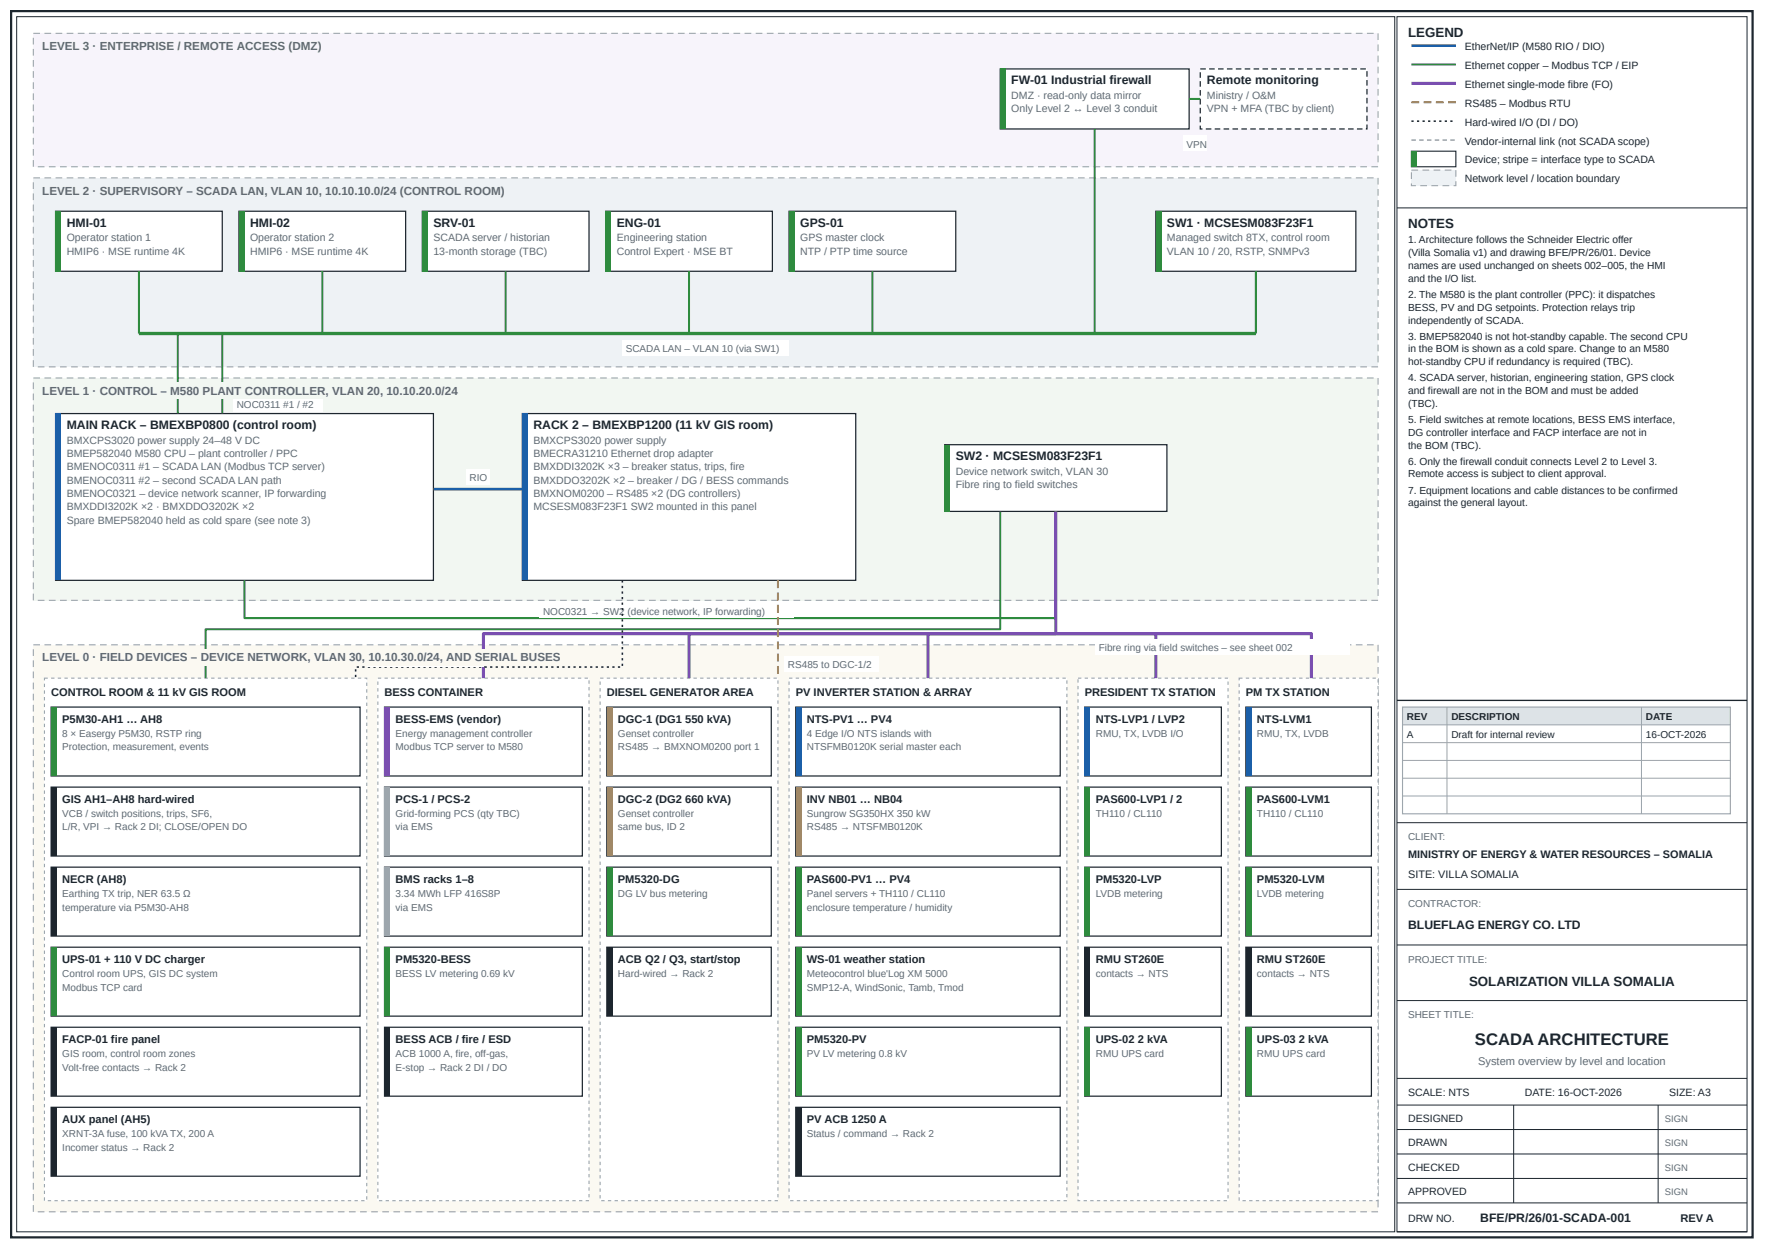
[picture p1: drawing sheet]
<svg xmlns="http://www.w3.org/2000/svg" width="420mm" height="297mm" viewBox="0 0 420 297" stroke-linecap="round" stroke-linejoin="round" font-family="sans-serif">
<defs><g id="words">
<text font-size="4" fill="#1d262e" x="351.1" y="248.7">SCADA ARCHITECTURE</text>
<g font-size="3.2" fill="#1d262e">
<text x="335.2" y="8.7">LEGEND</text>
<text x="335.2" y="54.2">NOTES</text>
<text x="349.7" y="234.7">SOLARIZATION VILLA SOMALIA</text>
</g>
<g font-size="2.9" fill="#1d262e">
<text x="240.8" y="20.1">FW-01 Industrial firewall</text>
<text x="287.3" y="20.1">Remote monitoring</text>
<text x="15.9" y="54">HMI-01</text>
<text x="59.5" y="54">HMI-02</text>
<text x="103.2" y="54">SRV-01</text>
<text x="146.8" y="54">ENG-01</text>
<text x="190.5" y="54">GPS-01</text>
<text x="277.8" y="54">SW1 · MCSESM083F23F1</text>
<text x="15.9" y="102.1">MAIN RACK – BMEXBP0800 (control room)</text>
<text x="127" y="102.1">RACK 2 – BMEXBP1200 (11 kV GIS room)</text>
<text x="227.5" y="109.5">SW2 · MCSESM083F23F1</text>
<text x="335.2" y="221.2">BLUEFLAG ENERGY CO. LTD</text>
<text x="352.4" y="290.8">BFE/PR/26/01-SCADA-001</text>
</g>
<g font-size="2.8" fill="#5d6a75">
<text x="10.1" y="11.9">LEVEL 3 · ENTERPRISE / REMOTE ACCESS (DMZ)</text>
<text x="10.1" y="46.3">LEVEL 2 · SUPERVISORY – SCADA LAN, VLAN 10, 10.10.10.0/24 (CONTROL ROOM)</text>
<text x="10.1" y="93.9">LEVEL 1 · CONTROL – M580 PLANT CONTROLLER, VLAN 20, 10.10.20.0/24</text>
<text x="10.1" y="157.4">LEVEL 0 · FIELD DEVICES – DEVICE NETWORK, VLAN 30, 10.10.30.0/24, AND SERIAL BUSES</text>
</g>
<g font-size="2.6" fill="#1d262e">
<text x="12.2" y="165.6">CONTROL ROOM &amp; 11 kV GIS ROOM</text>
<text x="91.5" y="165.6">BESS CONTAINER</text>
<text x="144.5" y="165.6">DIESEL GENERATOR AREA</text>
<text x="189.4" y="165.6">PV INVERTER STATION &amp; ARRAY</text>
<text x="258.2" y="165.6">PRESIDENT TX STATION</text>
<text x="296.6" y="165.6">PM TX STATION</text>
<text x="14.8" y="172">P5M30-AH1 … AH8</text>
<text x="94.2" y="172">BESS-EMS (vendor)</text>
<text x="147.1" y="172">DGC-1 (DG1 550 kVA)</text>
<text x="192.1" y="172">NTS-PV1 … PV4</text>
<text x="260.9" y="172">NTS-LVP1 / LVP2</text>
<text x="299.2" y="172">NTS-LVM1</text>
<text x="14.8" y="191">GIS AH1–AH8 hard-wired</text>
<text x="94.2" y="191">PCS-1 / PCS-2</text>
<text x="147.1" y="191">DGC-2 (DG2 660 kVA)</text>
<text x="192.1" y="191">INV NB01 … NB04</text>
<text x="260.9" y="191">PAS600-LVP1 / 2</text>
<text x="299.2" y="191">PAS600-LVM1</text>
<text x="335.2" y="204.3">MINISTRY OF ENERGY &amp; WATER RESOURCES – SOMALIA</text>
<text x="335.2" y="209">SITE: VILLA SOMALIA</text>
<text x="14.8" y="210.1">NECR (AH8)</text>
<text x="94.2" y="210.1">BMS racks 1–8</text>
<text x="147.1" y="210.1">PM5320-DG</text>
<text x="192.1" y="210.1">PAS600-PV1 … PV4</text>
<text x="260.9" y="210.1">PM5320-LVP</text>
<text x="299.2" y="210.1">PM5320-LVM</text>
<text x="14.8" y="229.1">UPS-01 + 110 V DC charger</text>
<text x="94.2" y="229.1">PM5320-BESS</text>
<text x="147.1" y="229.1">ACB Q2 / Q3, start/stop</text>
<text x="192.1" y="229.1">WS-01 weather station</text>
<text x="260.9" y="229.1">RMU ST260E</text>
<text x="299.2" y="229.1">RMU ST260E</text>
<text x="14.8" y="248.2">FACP-01 fire panel</text>
<text x="94.2" y="248.2">BESS ACB / fire / ESD</text>
<text x="192.1" y="248.2">PM5320-PV</text>
<text x="260.9" y="248.2">UPS-02 2 kVA</text>
<text x="299.2" y="248.2">UPS-03 2 kVA</text>
<text x="14.8" y="267.2">AUX panel (AH5)</text>
<text x="192.1" y="267.2">PV ACB 1250 A</text>
<text x="400" y="290.8">REV A</text>
</g>
<text font-size="2.6" fill="#5d6a75" x="351.9" y="253.5">System overview by level and location</text>
<g font-size="2.5" fill="#1d262e">
<text x="348.7" y="11.9">EtherNet/IP (M580 RIO / DIO)</text>
<text x="348.7" y="16.4">Ethernet copper – Modbus TCP / EIP</text>
<text x="348.7" y="20.9">Ethernet single-mode fibre (FO)</text>
<text x="348.7" y="25.4">RS485 – Modbus RTU</text>
<text x="348.7" y="29.9">Hard-wired I/O (DI / DO)</text>
<text x="348.7" y="34.4">Vendor-internal link (not SCADA scope)</text>
<text x="348.7" y="38.9">Device; stripe = interface type to SCADA</text>
<text x="348.7" y="43.4">Network level / location boundary</text>
<text x="335.2" y="260.9">SCALE: NTS</text>
<text x="363" y="260.9">DATE: 16-OCT-2026</text>
<text x="397.4" y="260.9">SIZE: A3</text>
<text x="335.2" y="267">DESIGNED</text>
<text x="335.2" y="272.8">DRAWN</text>
<text x="335.2" y="278.6">CHECKED</text>
<text x="335.2" y="284.4">APPROVED</text>
<text x="335.2" y="290.8">DRW NO.</text>
</g>
<g font-size="2.5" fill="#5d6a75">
<text x="240.8" y="23.5">DMZ · read-only data mirror</text>
<text x="287.3" y="23.5">Ministry / O&amp;M</text>
<text x="240.8" y="26.7">Only Level 2 ↔ Level 3 conduit</text>
<text x="287.3" y="26.7">VPN + MFA (TBC by client)</text>
<text x="15.9" y="57.4">Operator station 1</text>
<text x="59.5" y="57.4">Operator station 2</text>
<text x="103.2" y="57.4">SCADA server / historian</text>
<text x="146.8" y="57.4">Engineering station</text>
<text x="190.5" y="57.4">GPS master clock</text>
<text x="277.8" y="57.4">Managed switch 8TX, control room</text>
<text x="15.9" y="60.6">HMIP6 · MSE runtime 4K</text>
<text x="59.5" y="60.6">HMIP6 · MSE runtime 4K</text>
<text x="103.2" y="60.6">13-month storage (TBC)</text>
<text x="146.8" y="60.6">Control Expert · MSE BT</text>
<text x="190.5" y="60.6">NTP / PTP time source</text>
<text x="277.8" y="60.6">VLAN 10 / 20, RSTP, SNMPv3</text>
<text x="15.9" y="105.6">BMXCPS3020 power supply 24–48 V DC</text>
<text x="127" y="105.6">BMXCPS3020 power supply</text>
<text x="15.9" y="108.7">BMEP582040 M580 CPU – plant controller / PPC</text>
<text x="15.9" y="111.9">BMENOC0311 #1 – SCADA LAN (Modbus TCP server)</text>
<text x="127" y="108.7">BMECRA31210 Ethernet drop adapter</text>
<text x="127" y="111.9">BMXDDI3202K ×3 – breaker status, trips, fire</text>
<text x="227.5" y="113">Device network switch, VLAN 30</text>
<text x="15.9" y="115.1">BMENOC0311 #2 – second SCADA LAN path</text>
<text x="15.9" y="118.3">BMENOC0321 – device network scanner, IP forwarding</text>
<text x="127" y="115.1">BMXDDO3202K ×2 – breaker / DG / BESS commands</text>
<text x="127" y="118.3">BMXNOM0200 – RS485 ×2 (DG controllers)</text>
<text x="227.5" y="116.2">Fibre ring to field switches</text>
<text x="15.9" y="121.4">BMXDDI3202K ×2 · BMXDDO3202K ×2</text>
<text x="15.9" y="124.6">Spare BMEP582040 held as cold spare (see note 3)</text>
<text x="127" y="121.4">MCSESM083F23F1 SW2 mounted in this panel</text>
</g>
<g font-size="2.4" fill="#5d6a75">
<text x="282.5" y="35.2">VPN</text>
<text x="149" y="83.9">SCADA LAN – VLAN 10 (via SW1)</text>
<text x="56.4" y="97.1">NOC0311 #1 / #2</text>
<text x="111.8" y="114.6">RIO</text>
<text x="129.3" y="146.3">NOC0321 → SW2 (device network, IP forwarding)</text>
<text x="261.6" y="155">Fibre ring via field switches – see sheet 002</text>
<text x="88.1" y="158">Hard-wired to Rack 2</text>
<text x="187.6" y="159">RS485 to DGC-1/2</text>
<text x="14.8" y="175.4">8 × Easergy P5M30, RSTP ring</text>
<text x="14.8" y="178.6">Protection, measurement, events</text>
<text x="94.2" y="175.4">Energy management controller</text>
<text x="94.2" y="178.6">Modbus TCP server to M580</text>
<text x="147.1" y="175.4">Genset controller</text>
<text x="147.1" y="178.6">RS485 → BMXNOM0200 port 1</text>
<text x="192.1" y="175.4">4 Edge I/O NTS islands with</text>
<text x="192.1" y="178.6">NTSFMB0120K serial master each</text>
<text x="260.9" y="175.4">RMU, TX, LVDB I/O</text>
<text x="299.2" y="175.4">RMU, TX, LVDB</text>
<text x="14.8" y="194.5">VCB / switch positions, trips, SF6,</text>
<text x="14.8" y="197.6">L/R, VPI → Rack 2 DI; CLOSE/OPEN DO</text>
<text x="94.2" y="194.5">Grid-forming PCS (qty TBC)</text>
<text x="94.2" y="197.6">via EMS</text>
<text x="147.1" y="194.5">Genset controller</text>
<text x="147.1" y="197.6">same bus, ID 2</text>
<text x="192.1" y="194.5">Sungrow SG350HX 350 kW</text>
<text x="192.1" y="197.6">RS485 → NTSFMB0120K</text>
<text x="260.9" y="194.5">TH110 / CL110</text>
<text x="299.2" y="194.5">TH110 / CL110</text>
<text x="335.2" y="200">CLIENT:</text>
<text x="14.8" y="213.5">Earthing TX trip, NER 63.5 Ω</text>
<text x="94.2" y="213.5">3.34 MWh LFP 416S8P</text>
<text x="147.1" y="213.5">DG LV bus metering</text>
<text x="192.1" y="213.5">Panel servers + TH110 / CL110</text>
<text x="260.9" y="213.5">LVDB metering</text>
<text x="299.2" y="213.5">LVDB metering</text>
<text x="335.2" y="215.9">CONTRACTOR:</text>
<text x="14.8" y="216.7">temperature via P5M30-AH8</text>
<text x="94.2" y="216.7">via EMS</text>
<text x="192.1" y="216.7">enclosure temperature / humidity</text>
<text x="14.8" y="232.6">Control room UPS, GIS DC system</text>
<text x="94.2" y="232.6">BESS LV metering 0.69 kV</text>
<text x="147.1" y="232.6">Hard-wired → Rack 2</text>
<text x="192.1" y="232.6">Meteocontrol blue'Log XM 5000</text>
<text x="260.9" y="232.6">contacts → NTS</text>
<text x="299.2" y="232.6">contacts → NTS</text>
<text x="335.2" y="229.1">PROJECT TITLE:</text>
<text x="14.8" y="235.7">Modbus TCP card</text>
<text x="192.1" y="235.7">SMP12-A, WindSonic, Tamb, Tmod</text>
<text x="335.2" y="242.4">SHEET TITLE:</text>
<text x="14.8" y="251.6">GIS room, control room zones</text>
<text x="94.2" y="251.6">ACB 1000 A, fire, off-gas,</text>
<text x="192.1" y="251.6">PV LV metering 0.8 kV</text>
<text x="260.9" y="251.6">RMU UPS card</text>
<text x="299.2" y="251.6">RMU UPS card</text>
<text x="14.8" y="254.8">Volt-free contacts → Rack 2</text>
<text x="94.2" y="254.8">E-stop → Rack 2 DI / DO</text>
<text x="14.8" y="270.7">XRNT-3A fuse, 100 kVA TX, 200 A</text>
<text x="14.8" y="273.8">Incomer status → Rack 2</text>
<text x="192.1" y="270.7">Status / command → Rack 2</text>
</g>
<g font-size="2.4" fill="#1d262e">
<text x="335.2" y="57.9">1. Architecture follows the Schneider Electric offer</text>
<text x="335.2" y="61">(Villa Somalia v1) and drawing BFE/PR/26/01. Device</text>
<text x="335.2" y="64">names are used unchanged on sheets 002–005, the HMI</text>
<text x="335.2" y="67.1">and the I/O list.</text>
<text x="335.2" y="70.9">2. The M580 is the plant controller (PPC): it dispatches</text>
<text x="335.2" y="74">BESS, PV and DG setpoints. Protection relays trip</text>
<text x="335.2" y="77">independently of SCADA.</text>
<text x="335.2" y="80.8">3. BMEP582040 is not hot-standby capable. The second CPU</text>
<text x="335.2" y="83.9">in the BOM is shown as a cold spare. Change to an M580</text>
<text x="335.2" y="86.9">hot-standby CPU if redundancy is required (TBC).</text>
<text x="335.2" y="90.8">4. SCADA server, historian, engineering station, GPS clock</text>
<text x="335.2" y="93.8">and firewall are not in the BOM and must be added</text>
<text x="335.2" y="96.8">(TBC).</text>
<text x="335.2" y="100.7">5. Field switches at remote locations, BESS EMS interface,</text>
<text x="335.2" y="103.7">DG controller interface and FACP interface are not in</text>
<text x="335.2" y="106.8">the BOM (TBC).</text>
<text x="335.2" y="110.6">6. Only the firewall conduit connects Level 2 to Level 3.</text>
<text x="335.2" y="113.6">Remote access is subject to client approval.</text>
<text x="335.2" y="117.5">7. Equipment locations and cable distances to be confirmed</text>
<text x="335.2" y="120.5">against the general layout.</text>
<text x="335" y="171.4">REV</text>
<text x="345.5" y="171.4">DESCRIPTION</text>
<text x="391.8" y="171.4">DATE</text>
<text x="335" y="175.7">A</text>
<text x="345.5" y="175.7">Draft for internal review</text>
<text x="391.8" y="175.7">16-OCT-2026</text>
</g>
<g font-size="2.2" fill="#5d6a75">
<text x="396.3" y="267">SIGN</text>
<text x="396.3" y="272.8">SIGN</text>
<text x="396.3" y="278.6">SIGN</text>
<text x="396.3" y="284.4">SIGN</text>
</g>
</g></defs>
<path d="M2.6 2.6h414.6v291.9h-414.6z" fill="none" stroke="#1d262e" stroke-width=".53"/>
<path d="M4 4h328.1v289.2h-328.1z" fill="none" stroke="#1d262e" stroke-width=".24"/>
<path d="M7.9 7.9h320.2v31.8h-320.2z" fill="#f7f4fb"/>
<path d="M10.6 7.8h1.6v.3h-1.6zM13.2 7.8h1.6v.3h-1.6zM15.9 7.8h1.6v.3h-1.6zM18.5 7.8h1.6v.3h-1.6zM21.2 7.8h1.6v.3h-1.6zM23.8 7.8h1.6v.3h-1.6zM26.5 7.8h1.5v.3h-1.5zM29.1 7.8h1.6v.3h-1.6zM31.7 7.8h1.6v.3h-1.6zM34.4 7.8h1.6v.3h-1.6zM37 7.8h1.6v.3h-1.6zM39.7 7.8h1.6v.3h-1.6zM42.3 7.8h1.6v.3h-1.6zM45 7.8h1.6v.3h-1.6zM47.6 7.8h1.6v.3h-1.6zM50.3 7.8h1.6v.3h-1.6zM52.9 7.8h1.6v.3h-1.6zM55.6 7.8h1.5v.3h-1.5zM58.2 7.8h1.6v.3h-1.6zM60.9 7.8h1.5v.3h-1.5zM63.5 7.8h1.6v.3h-1.6zM66.1 7.8h1.6v.3h-1.6zM68.8 7.8h1.6v.3h-1.6zM71.4 7.8h1.6v.3h-1.6zM74.1 7.8h1.6v.3h-1.6zM76.7 7.8h1.6v.3h-1.6zM79.4 7.8h1.6v.3h-1.6zM82 7.8h1.6v.3h-1.6zM84.7 7.8h1.6v.3h-1.6zM87.3 7.8h1.6v.3h-1.6zM90 7.8h1.5v.3h-1.5zM92.6 7.8h1.6v.3h-1.6zM95.2 7.8h1.6v.3h-1.6zM97.9 7.8h1.6v.3h-1.6zM100.5 7.8h1.6v.3h-1.6zM103.2 7.8h1.6v.3h-1.6zM105.8 7.8h1.6v.3h-1.6zM108.5 7.8h1.6v.3h-1.6zM111.1 7.8h1.6v.3h-1.6zM113.8 7.8h1.6v.3h-1.6zM116.4 7.8h1.6v.3h-1.6zM119.1 7.8h1.6v.3h-1.6zM121.7 7.8h1.6v.3h-1.6zM124.4 7.8h1.5v.3h-1.5zM127 7.8h1.6v.3h-1.6zM129.6 7.8h1.6v.3h-1.6zM132.3 7.8h1.6v.3h-1.6zM134.9 7.8h1.6v.3h-1.6zM137.6 7.8h1.6v.3h-1.6zM140.2 7.8h1.6v.3h-1.6zM142.9 7.8h1.6v.3h-1.6zM145.5 7.8h1.6v.3h-1.6zM148.2 7.8h1.6v.3h-1.6zM150.8 7.8h1.6v.3h-1.6zM153.5 7.8h1.5v.3h-1.5zM156.1 7.8h1.6v.3h-1.6zM158.7 7.8h1.6v.3h-1.6zM161.4 7.8h1.6v.3h-1.6zM164 7.8h1.6v.3h-1.6zM166.7 7.8h1.6v.3h-1.6zM169.3 7.8h1.6v.3h-1.6zM172 7.8h1.6v.3h-1.6zM174.6 7.8h1.6v.3h-1.6zM177.3 7.8h1.6v.3h-1.6zM179.9 7.8h1.6v.3h-1.6zM182.6 7.8h1.6v.3h-1.6zM185.2 7.8h1.6v.3h-1.6zM187.9 7.8h1.5v.3h-1.5zM190.5 7.8h1.6v.3h-1.6zM193.1 7.8h1.6v.3h-1.6zM195.8 7.8h1.6v.3h-1.6zM198.4 7.8h1.6v.3h-1.6zM201.1 7.8h1.6v.3h-1.6zM203.7 7.8h1.6v.3h-1.6zM206.4 7.8h1.6v.3h-1.6zM209 7.8h1.6v.3h-1.6zM211.7 7.8h1.6v.3h-1.6zM214.3 7.8h1.6v.3h-1.6zM217 7.8h1.5v.3h-1.5zM219.6 7.8h1.6v.3h-1.6zM222.2 7.8h1.6v.3h-1.6zM224.9 7.8h1.6v.3h-1.6zM227.5 7.8h1.6v.3h-1.6zM230.2 7.8h1.6v.3h-1.6zM232.8 7.8h1.6v.3h-1.6zM235.5 7.8h1.6v.3h-1.6zM238.1 7.8h1.6v.3h-1.6zM240.8 7.8h1.6v.3h-1.6zM243.4 7.8h1.6v.3h-1.6zM246.1 7.8h1.5v.3h-1.5zM248.7 7.8h1.6v.3h-1.6zM251.4 7.8h1.5v.3h-1.5zM254 7.8h1.6v.3h-1.6zM256.6 7.8h1.6v.3h-1.6zM259.3 7.8h1.6v.3h-1.6zM261.9 7.8h1.6v.3h-1.6zM264.6 7.8h1.6v.3h-1.6zM267.2 7.8h1.6v.3h-1.6zM269.9 7.8h1.6v.3h-1.6zM272.5 7.8h1.6v.3h-1.6zM275.2 7.8h1.6v.3h-1.6zM277.8 7.8h1.6v.3h-1.6zM280.5 7.8h1.5v.3h-1.5zM283.1 7.8h1.6v.3h-1.6zM285.7 7.8h1.6v.3h-1.6zM288.4 7.8h1.6v.3h-1.6zM291 7.8h1.6v.3h-1.6zM293.7 7.8h1.6v.3h-1.6zM296.3 7.8h1.6v.3h-1.6zM299 7.8h1.6v.3h-1.6zM301.6 7.8h1.6v.3h-1.6zM304.3 7.8h1.6v.3h-1.6zM306.9 7.8h1.6v.3h-1.6zM309.6 7.8h1.5v.3h-1.5zM312.2 7.8h1.6v.3h-1.6zM314.9 7.8h1.5v.3h-1.5zM317.5 7.8h1.6v.3h-1.6zM320.1 7.8h1.6v.3h-1.6zM322.8 7.8h1.6v.3h-1.6zM325.4 7.8h1.6v.3h-1.6zM328 7.9h.2v1.6h-.2zM328 10.6h.2v1.6h-.2zM328 13.2h.2v1.6h-.2zM328 15.9h.2v1.6h-.2zM328 18.5h.2v1.6h-.2zM328 21.2h.2v1.6h-.2zM328 23.8h.2v1.6h-.2zM328 26.5h.2v1.5h-.2zM328 29.1h.2v1.6h-.2zM328 31.7h.2v1.6h-.2zM328 34.4h.2v1.6h-.2zM328 37h.2v1.6h-.2zM326.5 39.6h1.6v.2h-1.6zM323.8 39.6h1.6v.2h-1.6zM321.2 39.6h1.6v.2h-1.6zM318.6 39.6h1.5v.2h-1.5zM315.9 39.6h1.6v.2h-1.6zM313.3 39.6h1.6v.2h-1.6zM310.6 39.6h1.6v.2h-1.6zM308 39.6h1.6v.2h-1.6zM305.3 39.6h1.6v.2h-1.6zM302.7 39.6h1.6v.2h-1.6zM300 39.6h1.6v.2h-1.6zM297.4 39.6h1.6v.2h-1.6zM294.7 39.6h1.6v.2h-1.6zM292.1 39.6h1.6v.2h-1.6zM289.5 39.6h1.5v.2h-1.5zM286.8 39.6h1.6v.2h-1.6zM284.2 39.6h1.5v.2h-1.5zM281.5 39.6h1.6v.2h-1.6zM278.9 39.6h1.6v.2h-1.6zM276.2 39.6h1.6v.2h-1.6zM273.6 39.6h1.6v.2h-1.6zM270.9 39.6h1.6v.2h-1.6zM268.3 39.6h1.6v.2h-1.6zM265.6 39.6h1.6v.2h-1.6zM263 39.6h1.6v.2h-1.6zM260.3 39.6h1.6v.2h-1.6zM257.7 39.6h1.6v.2h-1.6zM255.1 39.6h1.5v.2h-1.5zM252.4 39.6h1.6v.2h-1.6zM249.8 39.6h1.6v.2h-1.6zM247.1 39.6h1.6v.2h-1.6zM244.5 39.6h1.6v.2h-1.6zM241.8 39.6h1.6v.2h-1.6zM239.2 39.6h1.6v.2h-1.6zM236.5 39.6h1.6v.2h-1.6zM233.9 39.6h1.6v.2h-1.6zM231.2 39.6h1.6v.2h-1.6zM228.6 39.6h1.6v.2h-1.6zM226 39.6h1.5v.2h-1.5zM223.3 39.6h1.6v.2h-1.6zM220.7 39.6h1.5v.2h-1.5zM218 39.6h1.6v.2h-1.6zM215.4 39.6h1.6v.2h-1.6zM212.7 39.6h1.6v.2h-1.6zM210.1 39.6h1.6v.2h-1.6zM207.4 39.6h1.6v.2h-1.6zM204.8 39.6h1.6v.2h-1.6zM202.1 39.6h1.6v.2h-1.6zM199.5 39.6h1.6v.2h-1.6zM196.8 39.6h1.6v.2h-1.6zM194.2 39.6h1.6v.2h-1.6zM191.6 39.6h1.5v.2h-1.5zM188.9 39.6h1.6v.2h-1.6zM186.3 39.6h1.6v.2h-1.6zM183.6 39.6h1.6v.2h-1.6zM181 39.6h1.6v.2h-1.6zM178.3 39.6h1.6v.2h-1.6zM175.7 39.6h1.6v.2h-1.6zM173 39.6h1.6v.2h-1.6zM170.4 39.6h1.6v.2h-1.6zM167.7 39.6h1.6v.2h-1.6zM165.1 39.6h1.6v.2h-1.6zM162.5 39.6h1.5v.2h-1.5zM159.8 39.6h1.6v.2h-1.6zM157.2 39.6h1.5v.2h-1.5zM154.5 39.6h1.6v.2h-1.6zM151.9 39.6h1.6v.2h-1.6zM149.2 39.6h1.6v.2h-1.6zM146.6 39.6h1.6v.2h-1.6zM143.9 39.6h1.6v.2h-1.6zM141.3 39.6h1.6v.2h-1.6zM138.6 39.6h1.6v.2h-1.6zM136 39.6h1.6v.2h-1.6zM133.3 39.6h1.6v.2h-1.6zM130.7 39.6h1.6v.2h-1.6zM128.1 39.6h1.5v.2h-1.5zM125.4 39.6h1.6v.2h-1.6zM122.8 39.6h1.6v.2h-1.6zM120.1 39.6h1.6v.2h-1.6zM117.5 39.6h1.6v.2h-1.6zM114.8 39.6h1.6v.2h-1.6zM112.2 39.6h1.6v.2h-1.6zM109.5 39.6h1.6v.2h-1.6zM106.9 39.6h1.6v.2h-1.6zM104.2 39.6h1.6v.2h-1.6zM101.6 39.6h1.6v.2h-1.6zM99 39.6h1.5v.2h-1.5zM96.3 39.6h1.6v.2h-1.6zM93.7 39.6h1.5v.2h-1.5zM91 39.6h1.6v.2h-1.6zM88.4 39.6h1.6v.2h-1.6zM85.7 39.6h1.6v.2h-1.6zM83.1 39.6h1.6v.2h-1.6zM80.4 39.6h1.6v.2h-1.6zM77.8 39.6h1.6v.2h-1.6zM75.1 39.6h1.6v.2h-1.6zM72.5 39.6h1.6v.2h-1.6zM69.8 39.6h1.6v.2h-1.6zM67.2 39.6h1.6v.2h-1.6zM64.6 39.6h1.5v.2h-1.5zM61.9 39.6h1.6v.2h-1.6zM59.3 39.6h1.6v.2h-1.6zM56.6 39.6h1.6v.2h-1.6zM54 39.6h1.6v.2h-1.6zM51.3 39.6h1.6v.2h-1.6zM48.7 39.6h1.6v.2h-1.6zM46 39.6h1.6v.2h-1.6zM43.4 39.6h1.6v.2h-1.6zM40.7 39.6h1.6v.2h-1.6zM38.1 39.6h1.6v.2h-1.6zM35.5 39.6h1.5v.2h-1.5zM32.8 39.6h1.6v.2h-1.6zM30.2 39.6h1.5v.2h-1.5zM27.5 39.6h1.6v.2h-1.6zM24.9 39.6h1.6v.2h-1.6zM22.2 39.6h1.6v.2h-1.6zM19.6 39.6h1.6v.2h-1.6zM16.9 39.6h1.6v.2h-1.6zM14.3 39.6h1.6v.2h-1.6zM11.6 39.6h1.6v.2h-1.6zM9 39.6h1.6v.2h-1.6zM7.8 38.1h.3v1.6h-.3zM7.8 35.5h.3v1.5h-.3zM7.8 32.8h.3v1.6h-.3zM7.8 30.2h.3v1.5h-.3zM7.8 27.5h.3v1.6h-.3zM7.8 24.9h.3v1.6h-.3zM7.8 22.2h.3v1.6h-.3zM7.8 19.6h.3v1.6h-.3zM7.8 16.9h.3v1.6h-.3zM7.8 14.3h.3v1.6h-.3zM7.8 11.6h.3v1.6h-.3zM7.8 9h.3v1.6h-.3zM7.9 7.8h1.6v.3h-1.6z" fill="#9aa4ad"/>
<path d="M7.9 42.3h320.2v45h-320.2z" fill="#eef2f5"/>
<path d="M10.6 42.2h1.6v.3h-1.6zM13.2 42.2h1.6v.3h-1.6zM15.9 42.2h1.6v.3h-1.6zM18.5 42.2h1.6v.3h-1.6zM21.2 42.2h1.6v.3h-1.6zM23.8 42.2h1.6v.3h-1.6zM26.5 42.2h1.5v.3h-1.5zM29.1 42.2h1.6v.3h-1.6zM31.7 42.2h1.6v.3h-1.6zM34.4 42.2h1.6v.3h-1.6zM37 42.2h1.6v.3h-1.6zM39.7 42.2h1.6v.3h-1.6zM42.3 42.2h1.6v.3h-1.6zM45 42.2h1.6v.3h-1.6zM47.6 42.2h1.6v.3h-1.6zM50.3 42.2h1.6v.3h-1.6zM52.9 42.2h1.6v.3h-1.6zM55.6 42.2h1.5v.3h-1.5zM58.2 42.2h1.6v.3h-1.6zM60.9 42.2h1.5v.3h-1.5zM63.5 42.2h1.6v.3h-1.6zM66.1 42.2h1.6v.3h-1.6zM68.8 42.2h1.6v.3h-1.6zM71.4 42.2h1.6v.3h-1.6zM74.1 42.2h1.6v.3h-1.6zM76.7 42.2h1.6v.3h-1.6zM79.4 42.2h1.6v.3h-1.6zM82 42.2h1.6v.3h-1.6zM84.7 42.2h1.6v.3h-1.6zM87.3 42.2h1.6v.3h-1.6zM90 42.2h1.5v.3h-1.5zM92.6 42.2h1.6v.3h-1.6zM95.2 42.2h1.6v.3h-1.6zM97.9 42.2h1.6v.3h-1.6zM100.5 42.2h1.6v.3h-1.6zM103.2 42.2h1.6v.3h-1.6zM105.8 42.2h1.6v.3h-1.6zM108.5 42.2h1.6v.3h-1.6zM111.1 42.2h1.6v.3h-1.6zM113.8 42.2h1.6v.3h-1.6zM116.4 42.2h1.6v.3h-1.6zM119.1 42.2h1.6v.3h-1.6zM121.7 42.2h1.6v.3h-1.6zM124.4 42.2h1.5v.3h-1.5zM127 42.2h1.6v.3h-1.6zM129.6 42.2h1.6v.3h-1.6zM132.3 42.2h1.6v.3h-1.6zM134.9 42.2h1.6v.3h-1.6zM137.6 42.2h1.6v.3h-1.6zM140.2 42.2h1.6v.3h-1.6zM142.9 42.2h1.6v.3h-1.6zM145.5 42.2h1.6v.3h-1.6zM148.2 42.2h1.6v.3h-1.6zM150.8 42.2h1.6v.3h-1.6zM153.5 42.2h1.5v.3h-1.5zM156.1 42.2h1.6v.3h-1.6zM158.7 42.2h1.6v.3h-1.6zM161.4 42.2h1.6v.3h-1.6zM164 42.2h1.6v.3h-1.6zM166.7 42.2h1.6v.3h-1.6zM169.3 42.2h1.6v.3h-1.6zM172 42.2h1.6v.3h-1.6zM174.6 42.2h1.6v.3h-1.6zM177.3 42.2h1.6v.3h-1.6zM179.9 42.2h1.6v.3h-1.6zM182.6 42.2h1.6v.3h-1.6zM185.2 42.2h1.6v.3h-1.6zM187.9 42.2h1.5v.3h-1.5zM190.5 42.2h1.6v.3h-1.6zM193.1 42.2h1.6v.3h-1.6zM195.8 42.2h1.6v.3h-1.6zM198.4 42.2h1.6v.3h-1.6zM201.1 42.2h1.6v.3h-1.6zM203.7 42.2h1.6v.3h-1.6zM206.4 42.2h1.6v.3h-1.6zM209 42.2h1.6v.3h-1.6zM211.7 42.2h1.6v.3h-1.6zM214.3 42.2h1.6v.3h-1.6zM217 42.2h1.5v.3h-1.5zM219.6 42.2h1.6v.3h-1.6zM222.2 42.2h1.6v.3h-1.6zM224.9 42.2h1.6v.3h-1.6zM227.5 42.2h1.6v.3h-1.6zM230.2 42.2h1.6v.3h-1.6zM232.8 42.2h1.6v.3h-1.6zM235.5 42.2h1.6v.3h-1.6zM238.1 42.2h1.6v.3h-1.6zM240.8 42.2h1.6v.3h-1.6zM243.4 42.2h1.6v.3h-1.6zM246.1 42.2h1.5v.3h-1.5zM248.7 42.2h1.6v.3h-1.6zM251.4 42.2h1.5v.3h-1.5zM254 42.2h1.6v.3h-1.6zM256.6 42.2h1.6v.3h-1.6zM259.3 42.2h1.6v.3h-1.6zM261.9 42.2h1.6v.3h-1.6zM264.6 42.2h1.6v.3h-1.6zM267.2 42.2h1.6v.3h-1.6zM269.9 42.2h1.6v.3h-1.6zM272.5 42.2h1.6v.3h-1.6zM275.2 42.2h1.6v.3h-1.6zM277.8 42.2h1.6v.3h-1.6zM280.5 42.2h1.5v.3h-1.5zM283.1 42.2h1.6v.3h-1.6zM285.7 42.2h1.6v.3h-1.6zM288.4 42.2h1.6v.3h-1.6zM291 42.2h1.6v.3h-1.6zM293.7 42.2h1.6v.3h-1.6zM296.3 42.2h1.6v.3h-1.6zM299 42.2h1.6v.3h-1.6zM301.6 42.2h1.6v.3h-1.6zM304.3 42.2h1.6v.3h-1.6zM306.9 42.2h1.6v.3h-1.6zM309.6 42.2h1.5v.3h-1.5zM312.2 42.2h1.6v.3h-1.6zM314.9 42.2h1.5v.3h-1.5zM317.5 42.2h1.6v.3h-1.6zM320.1 42.2h1.6v.3h-1.6zM322.8 42.2h1.6v.3h-1.6zM325.4 42.2h1.6v.3h-1.6zM328 42.3h.2v1.6h-.2zM328 45h.2v1.6h-.2zM328 47.6h.2v1.6h-.2zM328 50.3h.2v1.6h-.2zM328 52.9h.2v1.6h-.2zM328 55.6h.2v1.5h-.2zM328 58.2h.2v1.6h-.2zM328 60.9h.2v1.5h-.2zM328 63.5h.2v1.6h-.2zM328 66.1h.2v1.6h-.2zM328 68.8h.2v1.6h-.2zM328 71.4h.2v1.6h-.2zM328 74.1h.2v1.6h-.2zM328 76.7h.2v1.6h-.2zM328 79.4h.2v1.6h-.2zM328 82h.2v1.6h-.2zM328 84.7h.2v1.6h-.2zM326.5 87.2h1.6v.2h-1.6zM323.8 87.2h1.6v.2h-1.6zM321.2 87.2h1.6v.2h-1.6zM318.6 87.2h1.5v.2h-1.5zM315.9 87.2h1.6v.2h-1.6zM313.3 87.2h1.6v.2h-1.6zM310.6 87.2h1.6v.2h-1.6zM308 87.2h1.6v.2h-1.6zM305.3 87.2h1.6v.2h-1.6zM302.7 87.2h1.6v.2h-1.6zM300 87.2h1.6v.2h-1.6zM297.4 87.2h1.6v.2h-1.6zM294.7 87.2h1.6v.2h-1.6zM292.1 87.2h1.6v.2h-1.6zM289.5 87.2h1.5v.2h-1.5zM286.8 87.2h1.6v.2h-1.6zM284.2 87.2h1.5v.2h-1.5zM281.5 87.2h1.6v.2h-1.6zM278.9 87.2h1.6v.2h-1.6zM276.2 87.2h1.6v.2h-1.6zM273.6 87.2h1.6v.2h-1.6zM270.9 87.2h1.6v.2h-1.6zM268.3 87.2h1.6v.2h-1.6zM265.6 87.2h1.6v.2h-1.6zM263 87.2h1.6v.2h-1.6zM260.3 87.2h1.6v.2h-1.6zM257.7 87.2h1.6v.2h-1.6zM255.1 87.2h1.5v.2h-1.5zM252.4 87.2h1.6v.2h-1.6zM249.8 87.2h1.6v.2h-1.6zM247.1 87.2h1.6v.2h-1.6zM244.5 87.2h1.6v.2h-1.6zM241.8 87.2h1.6v.2h-1.6zM239.2 87.2h1.6v.2h-1.6zM236.5 87.2h1.6v.2h-1.6zM233.9 87.2h1.6v.2h-1.6zM231.2 87.2h1.6v.2h-1.6zM228.6 87.2h1.6v.2h-1.6zM226 87.2h1.5v.2h-1.5zM223.3 87.2h1.6v.2h-1.6zM220.7 87.2h1.5v.2h-1.5zM218 87.2h1.6v.2h-1.6zM215.4 87.2h1.6v.2h-1.6zM212.7 87.2h1.6v.2h-1.6zM210.1 87.2h1.6v.2h-1.6zM207.4 87.2h1.6v.2h-1.6zM204.8 87.2h1.6v.2h-1.6zM202.1 87.2h1.6v.2h-1.6zM199.5 87.2h1.6v.2h-1.6zM196.8 87.2h1.6v.2h-1.6zM194.2 87.2h1.6v.2h-1.6zM191.6 87.2h1.5v.2h-1.5zM188.9 87.2h1.6v.2h-1.6zM186.3 87.2h1.6v.2h-1.6zM183.6 87.2h1.6v.2h-1.6zM181 87.2h1.6v.2h-1.6zM178.3 87.2h1.6v.2h-1.6zM175.7 87.2h1.6v.2h-1.6zM173 87.2h1.6v.2h-1.6zM170.4 87.2h1.6v.2h-1.6zM167.7 87.2h1.6v.2h-1.6zM165.1 87.2h1.6v.2h-1.6zM162.5 87.2h1.5v.2h-1.5zM159.8 87.2h1.6v.2h-1.6zM157.2 87.2h1.5v.2h-1.5zM154.5 87.2h1.6v.2h-1.6zM151.9 87.2h1.6v.2h-1.6zM149.2 87.2h1.6v.2h-1.6zM146.6 87.2h1.6v.2h-1.6zM143.9 87.2h1.6v.2h-1.6zM141.3 87.2h1.6v.2h-1.6zM138.6 87.2h1.6v.2h-1.6zM136 87.2h1.6v.2h-1.6zM133.3 87.2h1.6v.2h-1.6zM130.7 87.2h1.6v.2h-1.6zM128.1 87.2h1.5v.2h-1.5zM125.4 87.2h1.6v.2h-1.6zM122.8 87.2h1.6v.2h-1.6zM120.1 87.2h1.6v.2h-1.6zM117.5 87.2h1.6v.2h-1.6zM114.8 87.2h1.6v.2h-1.6zM112.2 87.2h1.6v.2h-1.6zM109.5 87.2h1.6v.2h-1.6zM106.9 87.2h1.6v.2h-1.6zM104.2 87.2h1.6v.2h-1.6zM101.6 87.2h1.6v.2h-1.6zM99 87.2h1.5v.2h-1.5zM96.3 87.2h1.6v.2h-1.6zM93.7 87.2h1.5v.2h-1.5zM91 87.2h1.6v.2h-1.6zM88.4 87.2h1.6v.2h-1.6zM85.7 87.2h1.6v.2h-1.6zM83.1 87.2h1.6v.2h-1.6zM80.4 87.2h1.6v.2h-1.6zM77.8 87.2h1.6v.2h-1.6zM75.1 87.2h1.6v.2h-1.6zM72.5 87.2h1.6v.2h-1.6zM69.8 87.2h1.6v.2h-1.6zM67.2 87.2h1.6v.2h-1.6zM64.6 87.2h1.5v.2h-1.5zM61.9 87.2h1.6v.2h-1.6zM59.3 87.2h1.6v.2h-1.6zM56.6 87.2h1.6v.2h-1.6zM54 87.2h1.6v.2h-1.6zM51.3 87.2h1.6v.2h-1.6zM48.7 87.2h1.6v.2h-1.6zM46 87.2h1.6v.2h-1.6zM43.4 87.2h1.6v.2h-1.6zM40.7 87.2h1.6v.2h-1.6zM38.1 87.2h1.6v.2h-1.6zM35.5 87.2h1.5v.2h-1.5zM32.8 87.2h1.6v.2h-1.6zM30.2 87.2h1.5v.2h-1.5zM27.5 87.2h1.6v.2h-1.6zM24.9 87.2h1.6v.2h-1.6zM22.2 87.2h1.6v.2h-1.6zM19.6 87.2h1.6v.2h-1.6zM16.9 87.2h1.6v.2h-1.6zM14.3 87.2h1.6v.2h-1.6zM11.6 87.2h1.6v.2h-1.6zM9 87.2h1.6v.2h-1.6zM7.8 85.7h.3v1.6h-.3zM7.8 83.1h.3v1.6h-.3zM7.8 80.4h.3v1.6h-.3zM7.8 77.8h.3v1.6h-.3zM7.8 75.1h.3v1.6h-.3zM7.8 72.5h.3v1.6h-.3zM7.8 69.8h.3v1.6h-.3zM7.8 67.2h.3v1.6h-.3zM7.8 64.6h.3v1.5h-.3zM7.8 61.9h.3v1.6h-.3zM7.8 59.3h.3v1.6h-.3zM7.8 56.6h.3v1.6h-.3zM7.8 54h.3v1.6h-.3zM7.8 51.3h.3v1.6h-.3zM7.8 48.7h.3v1.6h-.3zM7.8 46h.3v1.6h-.3zM7.8 43.4h.3v1.6h-.3zM7.9 42.2h1.6v.3h-1.6z" fill="#9aa4ad"/>
<path d="M7.9 90h320.2v52.9h-320.2z" fill="#f2f7f2"/>
<path d="M10.6 89.8h1.6v.3h-1.6zM13.2 89.8h1.6v.3h-1.6zM15.9 89.8h1.6v.3h-1.6zM18.5 89.8h1.6v.3h-1.6zM21.2 89.8h1.6v.3h-1.6zM23.8 89.8h1.6v.3h-1.6zM26.5 89.8h1.5v.3h-1.5zM29.1 89.8h1.6v.3h-1.6zM31.7 89.8h1.6v.3h-1.6zM34.4 89.8h1.6v.3h-1.6zM37 89.8h1.6v.3h-1.6zM39.7 89.8h1.6v.3h-1.6zM42.3 89.8h1.6v.3h-1.6zM45 89.8h1.6v.3h-1.6zM47.6 89.8h1.6v.3h-1.6zM50.3 89.8h1.6v.3h-1.6zM52.9 89.8h1.6v.3h-1.6zM55.6 89.8h1.5v.3h-1.5zM58.2 89.8h1.6v.3h-1.6zM60.9 89.8h1.5v.3h-1.5zM63.5 89.8h1.6v.3h-1.6zM66.1 89.8h1.6v.3h-1.6zM68.8 89.8h1.6v.3h-1.6zM71.4 89.8h1.6v.3h-1.6zM74.1 89.8h1.6v.3h-1.6zM76.7 89.8h1.6v.3h-1.6zM79.4 89.8h1.6v.3h-1.6zM82 89.8h1.6v.3h-1.6zM84.7 89.8h1.6v.3h-1.6zM87.3 89.8h1.6v.3h-1.6zM90 89.8h1.5v.3h-1.5zM92.6 89.8h1.6v.3h-1.6zM95.2 89.8h1.6v.3h-1.6zM97.9 89.8h1.6v.3h-1.6zM100.5 89.8h1.6v.3h-1.6zM103.2 89.8h1.6v.3h-1.6zM105.8 89.8h1.6v.3h-1.6zM108.5 89.8h1.6v.3h-1.6zM111.1 89.8h1.6v.3h-1.6zM113.8 89.8h1.6v.3h-1.6zM116.4 89.8h1.6v.3h-1.6zM119.1 89.8h1.6v.3h-1.6zM121.7 89.8h1.6v.3h-1.6zM124.4 89.8h1.5v.3h-1.5zM127 89.8h1.6v.3h-1.6zM129.6 89.8h1.6v.3h-1.6zM132.3 89.8h1.6v.3h-1.6zM134.9 89.8h1.6v.3h-1.6zM137.6 89.8h1.6v.3h-1.6zM140.2 89.8h1.6v.3h-1.6zM142.9 89.8h1.6v.3h-1.6zM145.5 89.8h1.6v.3h-1.6zM148.2 89.8h1.6v.3h-1.6zM150.8 89.8h1.6v.3h-1.6zM153.5 89.8h1.5v.3h-1.5zM156.1 89.8h1.6v.3h-1.6zM158.7 89.8h1.6v.3h-1.6zM161.4 89.8h1.6v.3h-1.6zM164 89.8h1.6v.3h-1.6zM166.7 89.8h1.6v.3h-1.6zM169.3 89.8h1.6v.3h-1.6zM172 89.8h1.6v.3h-1.6zM174.6 89.8h1.6v.3h-1.6zM177.3 89.8h1.6v.3h-1.6zM179.9 89.8h1.6v.3h-1.6zM182.6 89.8h1.6v.3h-1.6zM185.2 89.8h1.6v.3h-1.6zM187.9 89.8h1.5v.3h-1.5zM190.5 89.8h1.6v.3h-1.6zM193.1 89.8h1.6v.3h-1.6zM195.8 89.8h1.6v.3h-1.6zM198.4 89.8h1.6v.3h-1.6zM201.1 89.8h1.6v.3h-1.6zM203.7 89.8h1.6v.3h-1.6zM206.4 89.8h1.6v.3h-1.6zM209 89.8h1.6v.3h-1.6zM211.7 89.8h1.6v.3h-1.6zM214.3 89.8h1.6v.3h-1.6zM217 89.8h1.5v.3h-1.5zM219.6 89.8h1.6v.3h-1.6zM222.2 89.8h1.6v.3h-1.6zM224.9 89.8h1.6v.3h-1.6zM227.5 89.8h1.6v.3h-1.6zM230.2 89.8h1.6v.3h-1.6zM232.8 89.8h1.6v.3h-1.6zM235.5 89.8h1.6v.3h-1.6zM238.1 89.8h1.6v.3h-1.6zM240.8 89.8h1.6v.3h-1.6zM243.4 89.8h1.6v.3h-1.6zM246.1 89.8h1.5v.3h-1.5zM248.7 89.8h1.6v.3h-1.6zM251.4 89.8h1.5v.3h-1.5zM254 89.8h1.6v.3h-1.6zM256.6 89.8h1.6v.3h-1.6zM259.3 89.8h1.6v.3h-1.6zM261.9 89.8h1.6v.3h-1.6zM264.6 89.8h1.6v.3h-1.6zM267.2 89.8h1.6v.3h-1.6zM269.9 89.8h1.6v.3h-1.6zM272.5 89.8h1.6v.3h-1.6zM275.2 89.8h1.6v.3h-1.6zM277.8 89.8h1.6v.3h-1.6zM280.5 89.8h1.5v.3h-1.5zM283.1 89.8h1.6v.3h-1.6zM285.7 89.8h1.6v.3h-1.6zM288.4 89.8h1.6v.3h-1.6zM291 89.8h1.6v.3h-1.6zM293.7 89.8h1.6v.3h-1.6zM296.3 89.8h1.6v.3h-1.6zM299 89.8h1.6v.3h-1.6zM301.6 89.8h1.6v.3h-1.6zM304.3 89.8h1.6v.3h-1.6zM306.9 89.8h1.6v.3h-1.6zM309.6 89.8h1.5v.3h-1.5zM312.2 89.8h1.6v.3h-1.6zM314.9 89.8h1.5v.3h-1.5zM317.5 89.8h1.6v.3h-1.6zM320.1 89.8h1.6v.3h-1.6zM322.8 89.8h1.6v.3h-1.6zM325.4 89.8h1.6v.3h-1.6zM328 90h.2v1.5h-.2zM328 92.6h.2v1.6h-.2zM328 95.2h.2v1.6h-.2zM328 97.9h.2v1.6h-.2zM328 100.5h.2v1.6h-.2zM328 103.2h.2v1.6h-.2zM328 105.8h.2v1.6h-.2zM328 108.5h.2v1.6h-.2zM328 111.1h.2v1.6h-.2zM328 113.8h.2v1.6h-.2zM328 116.4h.2v1.6h-.2zM328 119.1h.2v1.5h-.2zM328 121.7h.2v1.6h-.2zM328 124.4h.2v1.5h-.2zM328 127h.2v1.6h-.2zM328 129.6h.2v1.6h-.2zM328 132.3h.2v1.6h-.2zM328 134.9h.2v1.6h-.2zM328 137.6h.2v1.6h-.2zM328 140.2h.2v1.6h-.2zM326.5 142.7h1.6v.3h-1.6zM323.8 142.7h1.6v.3h-1.6zM321.2 142.7h1.6v.3h-1.6zM318.6 142.7h1.5v.3h-1.5zM315.9 142.7h1.6v.3h-1.6zM313.3 142.7h1.6v.3h-1.6zM310.6 142.7h1.6v.3h-1.6zM308 142.7h1.6v.3h-1.6zM305.3 142.7h1.6v.3h-1.6zM302.7 142.7h1.6v.3h-1.6zM300 142.7h1.6v.3h-1.6zM297.4 142.7h1.6v.3h-1.6zM294.7 142.7h1.6v.3h-1.6zM292.1 142.7h1.6v.3h-1.6zM289.5 142.7h1.5v.3h-1.5zM286.8 142.7h1.6v.3h-1.6zM284.2 142.7h1.5v.3h-1.5zM281.5 142.7h1.6v.3h-1.6zM278.9 142.7h1.6v.3h-1.6zM276.2 142.7h1.6v.3h-1.6zM273.6 142.7h1.6v.3h-1.6zM270.9 142.7h1.6v.3h-1.6zM268.3 142.7h1.6v.3h-1.6zM265.6 142.7h1.6v.3h-1.6zM263 142.7h1.6v.3h-1.6zM260.3 142.7h1.6v.3h-1.6zM257.7 142.7h1.6v.3h-1.6zM255.1 142.7h1.5v.3h-1.5zM252.4 142.7h1.6v.3h-1.6zM249.8 142.7h1.6v.3h-1.6zM247.1 142.7h1.6v.3h-1.6zM244.5 142.7h1.6v.3h-1.6zM241.8 142.7h1.6v.3h-1.6zM239.2 142.7h1.6v.3h-1.6zM236.5 142.7h1.6v.3h-1.6zM233.9 142.7h1.6v.3h-1.6zM231.2 142.7h1.6v.3h-1.6zM228.6 142.7h1.6v.3h-1.6zM226 142.7h1.5v.3h-1.5zM223.3 142.7h1.6v.3h-1.6zM220.7 142.7h1.5v.3h-1.5zM218 142.7h1.6v.3h-1.6zM215.4 142.7h1.6v.3h-1.6zM212.7 142.7h1.6v.3h-1.6zM210.1 142.7h1.6v.3h-1.6zM207.4 142.7h1.6v.3h-1.6zM204.8 142.7h1.6v.3h-1.6zM202.1 142.7h1.6v.3h-1.6zM199.5 142.7h1.6v.3h-1.6zM196.8 142.7h1.6v.3h-1.6zM194.2 142.7h1.6v.3h-1.6zM191.6 142.7h1.5v.3h-1.5zM188.9 142.7h1.6v.3h-1.6zM186.3 142.7h1.6v.3h-1.6zM183.6 142.7h1.6v.3h-1.6zM181 142.7h1.6v.3h-1.6zM178.3 142.7h1.6v.3h-1.6zM175.7 142.7h1.6v.3h-1.6zM173 142.7h1.6v.3h-1.6zM170.4 142.7h1.6v.3h-1.6zM167.7 142.7h1.6v.3h-1.6zM165.1 142.7h1.6v.3h-1.6zM162.5 142.7h1.5v.3h-1.5zM159.8 142.7h1.6v.3h-1.6zM157.2 142.7h1.5v.3h-1.5zM154.5 142.7h1.6v.3h-1.6zM151.9 142.7h1.6v.3h-1.6zM149.2 142.7h1.6v.3h-1.6zM146.6 142.7h1.6v.3h-1.6zM143.9 142.7h1.6v.3h-1.6zM141.3 142.7h1.6v.3h-1.6zM138.6 142.7h1.6v.3h-1.6zM136 142.7h1.6v.3h-1.6zM133.3 142.7h1.6v.3h-1.6zM130.7 142.7h1.6v.3h-1.6zM128.1 142.7h1.5v.3h-1.5zM125.4 142.7h1.6v.3h-1.6zM122.8 142.7h1.6v.3h-1.6zM120.1 142.7h1.6v.3h-1.6zM117.5 142.7h1.6v.3h-1.6zM114.8 142.7h1.6v.3h-1.6zM112.2 142.7h1.6v.3h-1.6zM109.5 142.7h1.6v.3h-1.6zM106.9 142.7h1.6v.3h-1.6zM104.2 142.7h1.6v.3h-1.6zM101.6 142.7h1.6v.3h-1.6zM99 142.7h1.5v.3h-1.5zM96.3 142.7h1.6v.3h-1.6zM93.7 142.7h1.5v.3h-1.5zM91 142.7h1.6v.3h-1.6zM88.4 142.7h1.6v.3h-1.6zM85.7 142.7h1.6v.3h-1.6zM83.1 142.7h1.6v.3h-1.6zM80.4 142.7h1.6v.3h-1.6zM77.8 142.7h1.6v.3h-1.6zM75.1 142.7h1.6v.3h-1.6zM72.5 142.7h1.6v.3h-1.6zM69.8 142.7h1.6v.3h-1.6zM67.2 142.7h1.6v.3h-1.6zM64.6 142.7h1.5v.3h-1.5zM61.9 142.7h1.6v.3h-1.6zM59.3 142.7h1.6v.3h-1.6zM56.6 142.7h1.6v.3h-1.6zM54 142.7h1.6v.3h-1.6zM51.3 142.7h1.6v.3h-1.6zM48.7 142.7h1.6v.3h-1.6zM46 142.7h1.6v.3h-1.6zM43.4 142.7h1.6v.3h-1.6zM40.7 142.7h1.6v.3h-1.6zM38.1 142.7h1.6v.3h-1.6zM35.5 142.7h1.5v.3h-1.5zM32.8 142.7h1.6v.3h-1.6zM30.2 142.7h1.5v.3h-1.5zM27.5 142.7h1.6v.3h-1.6zM24.9 142.7h1.6v.3h-1.6zM22.2 142.7h1.6v.3h-1.6zM19.6 142.7h1.6v.3h-1.6zM16.9 142.7h1.6v.3h-1.6zM14.3 142.7h1.6v.3h-1.6zM11.6 142.7h1.6v.3h-1.6zM9 142.7h1.6v.3h-1.6zM7.8 141.3h.3v1.6h-.3zM7.8 138.6h.3v1.6h-.3zM7.8 136h.3v1.6h-.3zM7.8 133.3h.3v1.6h-.3zM7.8 130.7h.3v1.6h-.3zM7.8 128.1h.3v1.5h-.3zM7.8 125.4h.3v1.6h-.3zM7.8 122.8h.3v1.6h-.3zM7.8 120.1h.3v1.6h-.3zM7.8 117.5h.3v1.6h-.3zM7.8 114.8h.3v1.6h-.3zM7.8 112.2h.3v1.6h-.3zM7.8 109.5h.3v1.6h-.3zM7.8 106.9h.3v1.6h-.3zM7.8 104.2h.3v1.6h-.3zM7.8 101.6h.3v1.6h-.3zM7.8 99h.3v1.5h-.3zM7.8 96.3h.3v1.6h-.3zM7.8 93.7h.3v1.5h-.3zM7.8 91h.3v1.6h-.3zM7.9 89.8h1.6v.3h-1.6z" fill="#9aa4ad"/>
<path d="M7.9 153.5h320.2v134.9h-320.2z" fill="#fbf9f2"/>
<path d="M10.6 153.3h1.6v.3h-1.6zM13.2 153.3h1.6v.3h-1.6zM15.9 153.3h1.6v.3h-1.6zM18.5 153.3h1.6v.3h-1.6zM21.2 153.3h1.6v.3h-1.6zM23.8 153.3h1.6v.3h-1.6zM26.5 153.3h1.5v.3h-1.5zM29.1 153.3h1.6v.3h-1.6zM31.7 153.3h1.6v.3h-1.6zM34.4 153.3h1.6v.3h-1.6zM37 153.3h1.6v.3h-1.6zM39.7 153.3h1.6v.3h-1.6zM42.3 153.3h1.6v.3h-1.6zM45 153.3h1.6v.3h-1.6zM47.6 153.3h1.6v.3h-1.6zM50.3 153.3h1.6v.3h-1.6zM52.9 153.3h1.6v.3h-1.6zM55.6 153.3h1.5v.3h-1.5zM58.2 153.3h1.6v.3h-1.6zM60.9 153.3h1.5v.3h-1.5zM63.5 153.3h1.6v.3h-1.6zM66.1 153.3h1.6v.3h-1.6zM68.8 153.3h1.6v.3h-1.6zM71.4 153.3h1.6v.3h-1.6zM74.1 153.3h1.6v.3h-1.6zM76.7 153.3h1.6v.3h-1.6zM79.4 153.3h1.6v.3h-1.6zM82 153.3h1.6v.3h-1.6zM84.7 153.3h1.6v.3h-1.6zM87.3 153.3h1.6v.3h-1.6zM90 153.3h1.5v.3h-1.5zM92.6 153.3h1.6v.3h-1.6zM95.2 153.3h1.6v.3h-1.6zM97.9 153.3h1.6v.3h-1.6zM100.5 153.3h1.6v.3h-1.6zM103.2 153.3h1.6v.3h-1.6zM105.8 153.3h1.6v.3h-1.6zM108.5 153.3h1.6v.3h-1.6zM111.1 153.3h1.6v.3h-1.6zM113.8 153.3h1.6v.3h-1.6zM116.4 153.3h1.6v.3h-1.6zM119.1 153.3h1.6v.3h-1.6zM121.7 153.3h1.6v.3h-1.6zM124.4 153.3h1.5v.3h-1.5zM127 153.3h1.6v.3h-1.6zM129.6 153.3h1.6v.3h-1.6zM132.3 153.3h1.6v.3h-1.6zM134.9 153.3h1.6v.3h-1.6zM137.6 153.3h1.6v.3h-1.6zM140.2 153.3h1.6v.3h-1.6zM142.9 153.3h1.6v.3h-1.6zM145.5 153.3h1.6v.3h-1.6zM148.2 153.3h1.6v.3h-1.6zM150.8 153.3h1.6v.3h-1.6zM153.5 153.3h1.5v.3h-1.5zM156.1 153.3h1.6v.3h-1.6zM158.7 153.3h1.6v.3h-1.6zM161.4 153.3h1.6v.3h-1.6zM164 153.3h1.6v.3h-1.6zM166.7 153.3h1.6v.3h-1.6zM169.3 153.3h1.6v.3h-1.6zM172 153.3h1.6v.3h-1.6zM174.6 153.3h1.6v.3h-1.6zM177.3 153.3h1.6v.3h-1.6zM179.9 153.3h1.6v.3h-1.6zM182.6 153.3h1.6v.3h-1.6zM185.2 153.3h1.6v.3h-1.6zM187.9 153.3h1.5v.3h-1.5zM190.5 153.3h1.6v.3h-1.6zM193.1 153.3h1.6v.3h-1.6zM195.8 153.3h1.6v.3h-1.6zM198.4 153.3h1.6v.3h-1.6zM201.1 153.3h1.6v.3h-1.6zM203.7 153.3h1.6v.3h-1.6zM206.4 153.3h1.6v.3h-1.6zM209 153.3h1.6v.3h-1.6zM211.7 153.3h1.6v.3h-1.6zM214.3 153.3h1.6v.3h-1.6zM217 153.3h1.5v.3h-1.5zM219.6 153.3h1.6v.3h-1.6zM222.2 153.3h1.6v.3h-1.6zM224.9 153.3h1.6v.3h-1.6zM227.5 153.3h1.6v.3h-1.6zM230.2 153.3h1.6v.3h-1.6zM232.8 153.3h1.6v.3h-1.6zM235.5 153.3h1.6v.3h-1.6zM238.1 153.3h1.6v.3h-1.6zM240.8 153.3h1.6v.3h-1.6zM243.4 153.3h1.6v.3h-1.6zM246.1 153.3h1.5v.3h-1.5zM248.7 153.3h1.6v.3h-1.6zM251.4 153.3h1.5v.3h-1.5zM254 153.3h1.6v.3h-1.6zM256.6 153.3h1.6v.3h-1.6zM259.3 153.3h1.6v.3h-1.6zM261.9 153.3h1.6v.3h-1.6zM264.6 153.3h1.6v.3h-1.6zM267.2 153.3h1.6v.3h-1.6zM269.9 153.3h1.6v.3h-1.6zM272.5 153.3h1.6v.3h-1.6zM275.2 153.3h1.6v.3h-1.6zM277.8 153.3h1.6v.3h-1.6zM280.5 153.3h1.5v.3h-1.5zM283.1 153.3h1.6v.3h-1.6zM285.7 153.3h1.6v.3h-1.6zM288.4 153.3h1.6v.3h-1.6zM291 153.3h1.6v.3h-1.6zM293.7 153.3h1.6v.3h-1.6zM296.3 153.3h1.6v.3h-1.6zM299 153.3h1.6v.3h-1.6zM301.6 153.3h1.6v.3h-1.6zM304.3 153.3h1.6v.3h-1.6zM306.9 153.3h1.6v.3h-1.6zM309.6 153.3h1.5v.3h-1.5zM312.2 153.3h1.6v.3h-1.6zM314.9 153.3h1.5v.3h-1.5zM317.5 153.3h1.6v.3h-1.6zM320.1 153.3h1.6v.3h-1.6zM322.8 153.3h1.6v.3h-1.6zM325.4 153.3h1.6v.3h-1.6zM328 153.5h.2v1.5h-.2zM328 156.1h.2v1.6h-.2zM328 158.7h.2v1.6h-.2zM328 161.4h.2v1.6h-.2zM328 164h.2v1.6h-.2zM328 166.7h.2v1.6h-.2zM328 169.3h.2v1.6h-.2zM328 172h.2v1.6h-.2zM328 174.6h.2v1.6h-.2zM328 177.3h.2v1.6h-.2zM328 179.9h.2v1.6h-.2zM328 182.6h.2v1.5h-.2zM328 185.2h.2v1.6h-.2zM328 187.9h.2v1.5h-.2zM328 190.5h.2v1.6h-.2zM328 193.1h.2v1.6h-.2zM328 195.8h.2v1.6h-.2zM328 198.4h.2v1.6h-.2zM328 201.1h.2v1.6h-.2zM328 203.7h.2v1.6h-.2zM328 206.4h.2v1.6h-.2zM328 209h.2v1.6h-.2zM328 211.7h.2v1.6h-.2zM328 214.3h.2v1.6h-.2zM328 217h.2v1.5h-.2zM328 219.6h.2v1.6h-.2zM328 222.2h.2v1.6h-.2zM328 224.9h.2v1.6h-.2zM328 227.5h.2v1.6h-.2zM328 230.2h.2v1.6h-.2zM328 232.8h.2v1.6h-.2zM328 235.5h.2v1.6h-.2zM328 238.1h.2v1.6h-.2zM328 240.8h.2v1.6h-.2zM328 243.4h.2v1.6h-.2zM328 246.1h.2v1.5h-.2zM328 248.7h.2v1.6h-.2zM328 251.4h.2v1.5h-.2zM328 254h.2v1.6h-.2zM328 256.6h.2v1.6h-.2zM328 259.3h.2v1.6h-.2zM328 261.9h.2v1.6h-.2zM328 264.6h.2v1.6h-.2zM328 267.2h.2v1.6h-.2zM328 269.9h.2v1.6h-.2zM328 272.5h.2v1.6h-.2zM328 275.2h.2v1.6h-.2zM328 277.8h.2v1.6h-.2zM328 280.5h.2v1.5h-.2zM328 283.1h.2v1.6h-.2zM328 285.7h.2v1.6h-.2zM326.5 288.3h1.6v.2h-1.6zM323.8 288.3h1.6v.2h-1.6zM321.2 288.3h1.6v.2h-1.6zM318.6 288.3h1.5v.2h-1.5zM315.9 288.3h1.6v.2h-1.6zM313.3 288.3h1.6v.2h-1.6zM310.6 288.3h1.6v.2h-1.6zM308 288.3h1.6v.2h-1.6zM305.3 288.3h1.6v.2h-1.6zM302.7 288.3h1.6v.2h-1.6zM300 288.3h1.6v.2h-1.6zM297.4 288.3h1.6v.2h-1.6zM294.7 288.3h1.6v.2h-1.6zM292.1 288.3h1.6v.2h-1.6zM289.5 288.3h1.5v.2h-1.5zM286.8 288.3h1.6v.2h-1.6zM284.2 288.3h1.5v.2h-1.5zM281.5 288.3h1.6v.2h-1.6zM278.9 288.3h1.6v.2h-1.6zM276.2 288.3h1.6v.2h-1.6zM273.6 288.3h1.6v.2h-1.6zM270.9 288.3h1.6v.2h-1.6zM268.3 288.3h1.6v.2h-1.6zM265.6 288.3h1.6v.2h-1.6zM263 288.3h1.6v.2h-1.6zM260.3 288.3h1.6v.2h-1.6zM257.7 288.3h1.6v.2h-1.6zM255.1 288.3h1.5v.2h-1.5zM252.4 288.3h1.6v.2h-1.6zM249.8 288.3h1.6v.2h-1.6zM247.1 288.3h1.6v.2h-1.6zM244.5 288.3h1.6v.2h-1.6zM241.8 288.3h1.6v.2h-1.6zM239.2 288.3h1.6v.2h-1.6zM236.5 288.3h1.6v.2h-1.6zM233.9 288.3h1.6v.2h-1.6zM231.2 288.3h1.6v.2h-1.6zM228.6 288.3h1.6v.2h-1.6zM226 288.3h1.5v.2h-1.5zM223.3 288.3h1.6v.2h-1.6zM220.7 288.3h1.5v.2h-1.5zM218 288.3h1.6v.2h-1.6zM215.4 288.3h1.6v.2h-1.6zM212.7 288.3h1.6v.2h-1.6zM210.1 288.3h1.6v.2h-1.6zM207.4 288.3h1.6v.2h-1.6zM204.8 288.3h1.6v.2h-1.6zM202.1 288.3h1.6v.2h-1.6zM199.5 288.3h1.6v.2h-1.6zM196.8 288.3h1.6v.2h-1.6zM194.2 288.3h1.6v.2h-1.6zM191.6 288.3h1.5v.2h-1.5zM188.9 288.3h1.6v.2h-1.6zM186.3 288.3h1.6v.2h-1.6zM183.6 288.3h1.6v.2h-1.6zM181 288.3h1.6v.2h-1.6zM178.3 288.3h1.6v.2h-1.6zM175.7 288.3h1.6v.2h-1.6zM173 288.3h1.6v.2h-1.6zM170.4 288.3h1.6v.2h-1.6zM167.7 288.3h1.6v.2h-1.6zM165.1 288.3h1.6v.2h-1.6zM162.5 288.3h1.5v.2h-1.5zM159.8 288.3h1.6v.2h-1.6zM157.2 288.3h1.5v.2h-1.5zM154.5 288.3h1.6v.2h-1.6zM151.9 288.3h1.6v.2h-1.6zM149.2 288.3h1.6v.2h-1.6zM146.6 288.3h1.6v.2h-1.6zM143.9 288.3h1.6v.2h-1.6zM141.3 288.3h1.6v.2h-1.6zM138.6 288.3h1.6v.2h-1.6zM136 288.3h1.6v.2h-1.6zM133.3 288.3h1.6v.2h-1.6zM130.7 288.3h1.6v.2h-1.6zM128.1 288.3h1.5v.2h-1.5zM125.4 288.3h1.6v.2h-1.6zM122.8 288.3h1.6v.2h-1.6zM120.1 288.3h1.6v.2h-1.6zM117.5 288.3h1.6v.2h-1.6zM114.8 288.3h1.6v.2h-1.6zM112.2 288.3h1.6v.2h-1.6zM109.5 288.3h1.6v.2h-1.6zM106.9 288.3h1.6v.2h-1.6zM104.2 288.3h1.6v.2h-1.6zM101.6 288.3h1.6v.2h-1.6zM99 288.3h1.5v.2h-1.5zM96.3 288.3h1.6v.2h-1.6zM93.7 288.3h1.5v.2h-1.5zM91 288.3h1.6v.2h-1.6zM88.4 288.3h1.6v.2h-1.6zM85.7 288.3h1.6v.2h-1.6zM83.1 288.3h1.6v.2h-1.6zM80.4 288.3h1.6v.2h-1.6zM77.8 288.3h1.6v.2h-1.6zM75.1 288.3h1.6v.2h-1.6zM72.5 288.3h1.6v.2h-1.6zM69.8 288.3h1.6v.2h-1.6zM67.2 288.3h1.6v.2h-1.6zM64.6 288.3h1.5v.2h-1.5zM61.9 288.3h1.6v.2h-1.6zM59.3 288.3h1.6v.2h-1.6zM56.6 288.3h1.6v.2h-1.6zM54 288.3h1.6v.2h-1.6zM51.3 288.3h1.6v.2h-1.6zM48.7 288.3h1.6v.2h-1.6zM46 288.3h1.6v.2h-1.6zM43.4 288.3h1.6v.2h-1.6zM40.7 288.3h1.6v.2h-1.6zM38.1 288.3h1.6v.2h-1.6zM35.5 288.3h1.5v.2h-1.5zM32.8 288.3h1.6v.2h-1.6zM30.2 288.3h1.5v.2h-1.5zM27.5 288.3h1.6v.2h-1.6zM24.9 288.3h1.6v.2h-1.6zM22.2 288.3h1.6v.2h-1.6zM19.6 288.3h1.6v.2h-1.6zM16.9 288.3h1.6v.2h-1.6zM14.3 288.3h1.6v.2h-1.6zM11.6 288.3h1.6v.2h-1.6zM9 288.3h1.6v.2h-1.6zM7.8 286.8h.3v1.6h-.3zM7.8 284.2h.3v1.5h-.3zM7.8 281.5h.3v1.6h-.3zM7.8 278.9h.3v1.6h-.3zM7.8 276.2h.3v1.6h-.3zM7.8 273.6h.3v1.6h-.3zM7.8 270.9h.3v1.6h-.3zM7.8 268.3h.3v1.6h-.3zM7.8 265.6h.3v1.6h-.3zM7.8 263h.3v1.6h-.3zM7.8 260.3h.3v1.6h-.3zM7.8 257.7h.3v1.6h-.3zM7.8 255.1h.3v1.5h-.3zM7.8 252.4h.3v1.6h-.3zM7.8 249.8h.3v1.6h-.3zM7.8 247.1h.3v1.6h-.3zM7.8 244.5h.3v1.6h-.3zM7.8 241.8h.3v1.6h-.3zM7.8 239.2h.3v1.6h-.3zM7.8 236.5h.3v1.6h-.3zM7.8 233.9h.3v1.6h-.3zM7.8 231.2h.3v1.6h-.3zM7.8 228.6h.3v1.6h-.3zM7.8 226h.3v1.5h-.3zM7.8 223.3h.3v1.6h-.3zM7.8 220.7h.3v1.5h-.3zM7.8 218h.3v1.6h-.3zM7.8 215.4h.3v1.6h-.3zM7.8 212.7h.3v1.6h-.3zM7.8 210.1h.3v1.6h-.3zM7.8 207.4h.3v1.6h-.3zM7.8 204.8h.3v1.6h-.3zM7.8 202.1h.3v1.6h-.3zM7.8 199.5h.3v1.6h-.3zM7.8 196.8h.3v1.6h-.3zM7.8 194.2h.3v1.6h-.3zM7.8 191.6h.3v1.5h-.3zM7.8 188.9h.3v1.6h-.3zM7.8 186.3h.3v1.6h-.3zM7.8 183.6h.3v1.6h-.3zM7.8 181h.3v1.6h-.3zM7.8 178.3h.3v1.6h-.3zM7.8 175.7h.3v1.6h-.3zM7.8 173h.3v1.6h-.3zM7.8 170.4h.3v1.6h-.3zM7.8 167.7h.3v1.6h-.3zM7.8 165.1h.3v1.6h-.3zM7.8 162.5h.3v1.5h-.3zM7.8 159.8h.3v1.6h-.3zM7.8 157.2h.3v1.5h-.3zM7.8 154.5h.3v1.6h-.3zM7.9 153.3h1.6v.3h-1.6z" fill="#9aa4ad"/>
<path d="M238.1 16.4h45v14.3h-45z" fill="#fff"/>
<path d="M238.1 16.4h45v14.3h-45z" fill="none" stroke="#1d262e" stroke-width=".29"/>
<path d="M238.1 16.4h1.3v14.3h-1.3z" fill="#2e8b3e"/>
<path d="M285.7 16.4h39.7v14.3h-39.7z" fill="#fff"/>
<path d="M287.9 16.3h1.3v.2h-1.3zM290 16.3h1.3v.2h-1.3zM292.1 16.3h1.3v.2h-1.3zM294.2 16.3h1.3v.2h-1.3zM296.3 16.3h1.4v.2h-1.4zM298.4 16.3h1.4v.2h-1.4zM300.6 16.3h1.3v.2h-1.3zM302.7 16.3h1.3v.2h-1.3zM304.8 16.3h1.3v.2h-1.3zM306.9 16.3h1.3v.2h-1.3zM309 16.3h1.4v.2h-1.4zM311.1 16.3h1.4v.2h-1.4zM313.3 16.3h1.3v.2h-1.3zM315.4 16.3h1.3v.2h-1.3zM317.5 16.3h1.3v.2h-1.3zM319.6 16.3h1.3v.2h-1.3zM321.7 16.3h1.4v.2h-1.4zM323.8 16.3h1.4v.2h-1.4zM325.3 16.9h.3v1.4h-.3zM325.3 19h.3v1.4h-.3zM325.3 21.2h.3v1.3h-.3zM325.3 23.3h.3v1.3h-.3zM325.3 25.4h.3v1.3h-.3zM325.3 27.5h.3v1.3h-.3zM325.3 29.6h.3v1.2h-.4v-.3h.2v.2h-.1zM323.1 30.5h1.3v.3h-1.3zM320.9 30.5h1.4v.3h-1.4zM318.8 30.5h1.3v.3h-1.3zM316.7 30.5h1.3v.3h-1.3zM314.6 30.5h1.3v.3h-1.3zM312.5 30.5h1.3v.3h-1.3zM310.4 30.5h1.3v.3h-1.3zM308.2 30.5h1.4v.3h-1.4zM306.1 30.5h1.3v.3h-1.3zM304 30.5h1.3v.3h-1.3zM301.9 30.5h1.3v.3h-1.3zM299.8 30.5h1.3v.3h-1.3zM297.7 30.5h1.3v.3h-1.3zM295.5 30.5h1.4v.3h-1.4zM293.4 30.5h1.3v.3h-1.3zM291.3 30.5h1.3v.3h-1.3zM289.2 30.5h1.3v.3h-1.3zM287.1 30.5h1.3v.3h-1.3zM285.6 29.9h.3v.8h-.2v-.2h.6v.3h-.7zM285.6 27.8h.3v1.3h-.3zM285.6 25.7h.3v1.3h-.3zM285.6 23.5h.3v1.4h-.3zM285.6 21.4h.3v1.4h-.3zM285.6 19.3h.3v1.3h-.3zM285.6 17.2h.3v1.3h-.3zM285.7 16.3h1.4v.2h-1.4z" fill="#1d262e"/>
<path d="M283.1 23.5h2.6" fill="none" stroke="#2e8b3e" stroke-width=".48"/>
<g fill="#fff">
<path d="M281.7 32.3h5.5v3.7h-5.5z"/>
<path d="M13.2 50.3h39.7v14.3h-39.7z"/>
</g>
<path d="M13.2 50.3h39.7v14.3h-39.7z" fill="none" stroke="#1d262e" stroke-width=".29"/>
<path d="M13.2 50.3h1.4v14.3h-1.4z" fill="#2e8b3e"/>
<path d="M33.1 64.6v14.8" fill="none" stroke="#2e8b3e" stroke-width=".48"/>
<path d="M56.9 50.3h39.7v14.3h-39.7z" fill="#fff"/>
<path d="M56.9 50.3h39.7v14.3h-39.7z" fill="none" stroke="#1d262e" stroke-width=".29"/>
<path d="M56.9 50.3h1.3v14.3h-1.3z" fill="#2e8b3e"/>
<path d="M76.7 64.6v14.8" fill="none" stroke="#2e8b3e" stroke-width=".48"/>
<path d="M100.5 50.3h39.7v14.3h-39.7z" fill="#fff"/>
<path d="M100.5 50.3h39.7v14.3h-39.7z" fill="none" stroke="#1d262e" stroke-width=".29"/>
<path d="M100.5 50.3h1.4v14.3h-1.4z" fill="#2e8b3e"/>
<path d="M120.4 64.6v14.8" fill="none" stroke="#2e8b3e" stroke-width=".48"/>
<path d="M144.2 50.3h39.7v14.3h-39.7z" fill="#fff"/>
<path d="M144.2 50.3h39.7v14.3h-39.7z" fill="none" stroke="#1d262e" stroke-width=".29"/>
<path d="M144.2 50.3h1.3v14.3h-1.3z" fill="#2e8b3e"/>
<path d="M164 64.6v14.8" fill="none" stroke="#2e8b3e" stroke-width=".48"/>
<path d="M187.9 50.3h39.6v14.3h-39.6z" fill="#fff"/>
<path d="M187.9 50.3h39.6v14.3h-39.6z" fill="none" stroke="#1d262e" stroke-width=".29"/>
<path d="M187.9 50.3h1.3v14.3h-1.3z" fill="#2e8b3e"/>
<path d="M207.7 64.6v14.8" fill="none" stroke="#2e8b3e" stroke-width=".48"/>
<path d="M275.2 50.3h47.6v14.3h-47.6z" fill="#fff"/>
<path d="M275.2 50.3h47.6v14.3h-47.6z" fill="none" stroke="#1d262e" stroke-width=".29"/>
<path d="M275.2 50.3h1.3v14.3h-1.3z" fill="#2e8b3e"/>
<path d="M299 64.6v14.8" fill="none" stroke="#2e8b3e" stroke-width=".48"/>
<path d="M33.1 79.4h265.9" fill="none" stroke="#2e8b3e" stroke-width=".79" stroke-linecap="butt"/>
<path d="M148.2 81h39.5v3.7h-39.5z" fill="#fff"/>
<path d="M260.6 30.7v48.7" fill="none" stroke="#2e8b3e" stroke-width=".48"/>
<path d="M13.2 98.4h90v39.7h-90z" fill="#fff"/>
<path d="M13.2 98.4h90v39.7h-90z" fill="none" stroke="#1d262e" stroke-width=".29"/>
<path d="M13.2 98.4h1.4v39.7h-1.4z" fill="#1b5fa8"/>
<path d="M42.3 79.4v19M52.9 79.4v19" fill="none" stroke="#2e8b3e" stroke-width=".48"/>
<g fill="#fff">
<path d="M55.6 94.2h21.2v3.7h-21.2z"/>
<path d="M124.4 98.4h79.3v39.7h-79.3z"/>
</g>
<path d="M124.4 98.4h79.3v39.7h-79.3z" fill="none" stroke="#1d262e" stroke-width=".29"/>
<path d="M124.4 98.4h1.3v39.7h-1.3z" fill="#1b5fa8"/>
<path d="M103.2 116.4h21.2" fill="none" stroke="#1b5fa8" stroke-width=".64" stroke-linecap="butt"/>
<g fill="#fff">
<path d="M111 111.7h5.5v3.7h-5.5z"/>
<path d="M224.9 105.8h52.9v15.9h-52.9z"/>
</g>
<path d="M224.9 105.8h52.9v15.9h-52.9z" fill="none" stroke="#1d262e" stroke-width=".29"/>
<path d="M224.9 105.8h1.3v15.9h-1.3z" fill="#2e8b3e"/>
<path d="M251.4 121.7v25.4h-193.2v-9" fill="none" stroke="#2e8b3e" stroke-width=".48"/>
<g fill="#fff">
<path d="M128.5 143.4h60.5v3.7h-60.5z"/>
<path d="M10.6 161.4h76.7v124.3h-76.7z"/>
</g>
<path d="M12.2 161.3h.8v.2h-.8zM13.8 161.3h.8v.2h-.8zM15.3 161.3h.8v.2h-.8zM16.9 161.3h.8v.2h-.8zM18.5 161.3h.8v.2h-.8zM20.1 161.3h.8v.2h-.8zM21.7 161.3h.8v.2h-.8zM23.3 161.3h.8v.2h-.8zM24.9 161.3h.8v.2h-.8zM26.5 161.3h.8v.2h-.8zM28 161.3h.8v.2h-.8zM29.6 161.3h.8v.2h-.8zM31.2 161.3h.8v.2h-.8zM32.8 161.3h.8v.2h-.8zM34.4 161.3h.8v.2h-.8zM36 161.3h.8v.2h-.8zM37.6 161.3h.8v.2h-.8zM39.2 161.3h.8v.2h-.8zM40.7 161.3h.8v.2h-.8zM42.3 161.3h.8v.2h-.8zM43.9 161.3h.8v.2h-.8zM45.5 161.3h.8v.2h-.8zM47.1 161.3h.8v.2h-.8zM48.7 161.3h.8v.2h-.8zM50.3 161.3h.8v.2h-.8zM51.9 161.3h.8v.2h-.8zM53.4 161.3h.8v.2h-.8zM55 161.3h.8v.2h-.8zM56.6 161.3h.8v.2h-.8zM58.2 161.3h.8v.2h-.8zM59.8 161.3h.8v.2h-.8zM61.4 161.3h.8v.2h-.8zM63 161.3h.8v.2h-.8zM64.6 161.3h.8v.2h-.8zM66.1 161.3h.8v.2h-.8zM67.7 161.3h.8v.2h-.8zM69.3 161.3h.8v.2h-.8zM70.9 161.3h.8v.2h-.8zM72.5 161.3h.8v.2h-.8zM74.1 161.3h.8v.2h-.8zM75.7 161.3h.8v.2h-.8zM77.3 161.3h.8v.2h-.8zM78.8 161.3h.8v.2h-.8zM80.4 161.3h.8v.2h-.8zM82 161.3h.8v.2h-.8zM83.6 161.3h.8v.2h-.8zM85.2 161.3h.8v.2h-.8zM86.8 161.3h.6v.4h-.2l.1-.3v.1h-.5zM87.2 162.5h.2v.7h-.2zM87.2 164h.2v.8h-.2zM87.2 165.6h.2v.8h-.2zM87.2 167.2h.2v.8h-.2zM87.2 168.8h.2v.8h-.2zM87.2 170.4h.2v.8h-.2zM87.2 172h.2v.8h-.2zM87.2 173.6h.2v.8h-.2zM87.2 175.2h.2v.7h-.2zM87.2 176.7h.2v.8h-.2zM87.2 178.3h.2v.8h-.2zM87.2 179.9h.2v.8h-.2zM87.2 181.5h.2v.8h-.2zM87.2 183.1h.2v.8h-.2zM87.2 184.7h.2v.8h-.2zM87.2 186.3h.2v.8h-.2zM87.2 187.9h.2v.7h-.2zM87.2 189.4h.2v.8h-.2zM87.2 191h.2v.8h-.2zM87.2 192.6h.2v.8h-.2zM87.2 194.2h.2v.8h-.2zM87.2 195.8h.2v.8h-.2zM87.2 197.4h.2v.8h-.2zM87.2 199h.2v.8h-.2zM87.2 200.6h.2v.7h-.2zM87.2 202.1h.2v.8h-.2zM87.2 203.7h.2v.8h-.2zM87.2 205.3h.2v.8h-.2zM87.2 206.9h.2v.8h-.2zM87.2 208.5h.2v.8h-.2zM87.2 210.1h.2v.8h-.2zM87.2 211.7h.2v.8h-.2zM87.2 213.3h.2v.7h-.2zM87.2 214.8h.2v.8h-.2zM87.2 216.4h.2v.8h-.2zM87.2 218h.2v.8h-.2zM87.2 219.6h.2v.8h-.2zM87.2 221.2h.2v.8h-.2zM87.2 222.8h.2v.8h-.2zM87.2 224.4h.2v.8h-.2zM87.2 226h.2v.7h-.2zM87.2 227.5h.2v.8h-.2zM87.2 229.1h.2v.8h-.2zM87.2 230.7h.2v.8h-.2zM87.2 232.3h.2v.8h-.2zM87.2 233.9h.2v.8h-.2zM87.2 235.5h.2v.8h-.2zM87.2 237.1h.2v.8h-.2zM87.2 238.7h.2v.7h-.2zM87.2 240.2h.2v.8h-.2zM87.2 241.8h.2v.8h-.2zM87.2 243.4h.2v.8h-.2zM87.2 245h.2v.8h-.2zM87.2 246.6h.2v.8h-.2zM87.2 248.2h.2v.8h-.2zM87.2 249.8h.2v.8h-.2zM87.2 251.4h.2v.7h-.2zM87.2 252.9h.2v.8h-.2zM87.2 254.5h.2v.8h-.2zM87.2 256.1h.2v.8h-.2zM87.2 257.7h.2v.8h-.2zM87.2 259.3h.2v.8h-.2zM87.2 260.9h.2v.8h-.2zM87.2 262.5h.2v.8h-.2zM87.2 264.1h.2v.7h-.2zM87.2 265.6h.2v.8h-.2zM87.2 267.2h.2v.8h-.2zM87.2 268.8h.2v.8h-.2zM87.2 270.4h.2v.8h-.2zM87.2 272h.2v.8h-.2zM87.2 273.6h.2v.8h-.2zM87.2 275.2h.2v.8h-.2zM87.2 276.8h.2v.7h-.2zM87.2 278.3h.2v.8h-.2zM87.2 279.9h.2v.8h-.2zM87.2 281.5h.2v.8h-.2zM87.2 283.1h.2v.8h-.2zM87.2 284.7h.2v.8h-.2zM86 285.6h.8v.3h-.8zM84.4 285.6h.8v.3h-.8zM82.8 285.6h.8v.3h-.8zM81.2 285.6h.8v.3h-.8zM79.6 285.6h.8v.3h-.8zM78.1 285.6h.7v.3h-.7zM76.5 285.6h.8v.3h-.8zM74.9 285.6h.8v.3h-.8zM73.3 285.6h.8v.3h-.8zM71.7 285.6h.8v.3h-.8zM70.1 285.6h.8v.3h-.8zM68.5 285.6h.8v.3h-.8zM66.9 285.6h.8v.3h-.8zM65.4 285.6h.7v.3h-.7zM63.8 285.6h.8v.3h-.8zM62.2 285.6h.8v.3h-.8zM60.6 285.6h.8v.3h-.8zM59 285.6h.8v.3h-.8zM57.4 285.6h.8v.3h-.8zM55.8 285.6h.8v.3h-.8zM54.2 285.6h.8v.3h-.8zM52.7 285.6h.7v.3h-.7zM51.1 285.6h.8v.3h-.8zM49.5 285.6h.8v.3h-.8zM47.9 285.6h.8v.3h-.8zM46.3 285.6h.8v.3h-.8zM44.7 285.6h.8v.3h-.8zM43.1 285.6h.8v.3h-.8zM41.5 285.6h.8v.3h-.8zM40 285.6h.7v.3h-.7zM38.4 285.6h.8v.3h-.8zM36.8 285.6h.8v.3h-.8zM35.2 285.6h.8v.3h-.8zM33.6 285.6h.8v.3h-.8zM32 285.6h.8v.3h-.8zM30.4 285.6h.8v.3h-.8zM28.8 285.6h.8v.3h-.8zM27.3 285.6h.7v.3h-.7zM25.7 285.6h.8v.3h-.8zM24.1 285.6h.8v.3h-.8zM22.5 285.6h.8v.3h-.8zM20.9 285.6h.8v.3h-.8zM19.3 285.6h.8v.3h-.8zM17.7 285.6h.8v.3h-.8zM16.1 285.6h.8v.3h-.8zM14.6 285.6h.7v.3h-.7zM13 285.6h.8v.3h-.8zM11.4 285.6h.8v.3h-.8zM10.5 285h.2v.7h-.2zM10.5 283.4h.2v.8h-.2zM10.5 281.8h.2v.8h-.2zM10.5 280.2h.2v.8h-.2zM10.5 278.6h.2v.8h-.2zM10.5 277h.2v.8h-.2zM10.5 275.4h.2v.8h-.2zM10.5 273.8h.2v.8h-.2zM10.5 272.3h.2v.7h-.2zM10.5 270.7h.2v.8h-.2zM10.5 269.1h.2v.8h-.2zM10.5 267.5h.2v.8h-.2zM10.5 265.9h.2v.8h-.2zM10.5 264.3h.2v.8h-.2zM10.5 262.7h.2v.8h-.2zM10.5 261.1h.2v.8h-.2zM10.5 259.6h.2v.7h-.2zM10.5 258h.2v.8h-.2zM10.5 256.4h.2v.8h-.2zM10.5 254.8h.2v.8h-.2zM10.5 253.2h.2v.8h-.2zM10.5 251.6h.2v.8h-.2zM10.5 250h.2v.8h-.2zM10.5 248.4h.2v.8h-.2zM10.5 246.9h.2v.7h-.2zM10.5 245.3h.2v.8h-.2zM10.5 243.7h.2v.8h-.2zM10.5 242.1h.2v.8h-.2zM10.5 240.5h.2v.8h-.2zM10.5 238.9h.2v.8h-.2zM10.5 237.3h.2v.8h-.2zM10.5 235.7h.2v.8h-.2zM10.5 234.2h.2v.7h-.2zM10.5 232.6h.2v.8h-.2zM10.5 231h.2v.8h-.2zM10.5 229.4h.2v.8h-.2zM10.5 227.8h.2v.8h-.2zM10.5 226.2h.2v.8h-.2zM10.5 224.6h.2v.8h-.2zM10.5 223h.2v.8h-.2zM10.5 221.5h.2v.7h-.2zM10.5 219.9h.2v.8h-.2zM10.5 218.3h.2v.8h-.2zM10.5 216.7h.2v.8h-.2zM10.5 215.1h.2v.8h-.2zM10.5 213.5h.2v.8h-.2zM10.5 211.9h.2v.8h-.2zM10.5 210.3h.2v.8h-.2zM10.5 208.8h.2v.7h-.2zM10.5 207.2h.2v.8h-.2zM10.5 205.6h.2v.8h-.2zM10.5 204h.2v.8h-.2zM10.5 202.4h.2v.8h-.2zM10.5 200.8h.2v.8h-.2zM10.5 199.2h.2v.8h-.2zM10.5 197.6h.2v.8h-.2zM10.5 196.1h.2v.7h-.2zM10.5 194.5h.2v.8h-.2zM10.5 192.9h.2v.8h-.2zM10.5 191.3h.2v.8h-.2zM10.5 189.7h.2v.8h-.2zM10.5 188.1h.2v.8h-.2zM10.5 186.5h.2v.8h-.2zM10.5 184.9h.2v.8h-.2zM10.5 183.4h.2v.7h-.2zM10.5 181.8h.2v.8h-.2zM10.5 180.2h.2v.8h-.2zM10.5 178.6h.2v.8h-.2zM10.5 177h.2v.8h-.2zM10.5 175.4h.2v.8h-.2zM10.5 173.8h.2v.8h-.2zM10.5 172.2h.2v.8h-.2zM10.5 170.7h.2v.7h-.2zM10.5 169.1h.2v.8h-.2zM10.5 167.5h.2v.8h-.2zM10.5 165.9h.2v.8h-.2zM10.5 164.3h.2v.8h-.2zM10.5 162.7h.2v.8h-.2zM10.5 161.3h.9v.2h-.8v-.1h.1v.5h-.2z" fill="#9aa4ad"/>
<path d="M12.2 168.3h73.5v16.4h-73.5z" fill="#fff"/>
<path d="M12.2 168.3h73.5v16.4h-73.5z" fill="none" stroke="#1d262e" stroke-width=".29"/>
<path d="M12.2 168.3h1.3v16.4h-1.3z" fill="#2e8b3e"/>
<path d="M12.2 187.3h73.5v16.4h-73.5z" fill="#fff"/>
<path d="M12.2 187.3h73.5v16.4h-73.5z" fill="none" stroke="#1d262e" stroke-width=".29"/>
<path d="M12.2 187.3h1.3v16.4h-1.3z" fill="#1d262e"/>
<path d="M12.2 206.4h73.5v16.4h-73.5z" fill="#fff"/>
<path d="M12.2 206.4h73.5v16.4h-73.5z" fill="none" stroke="#1d262e" stroke-width=".29"/>
<path d="M12.2 206.4h1.3v16.4h-1.3z" fill="#1d262e"/>
<path d="M12.2 225.4h73.5v16.4h-73.5z" fill="#fff"/>
<path d="M12.2 225.4h73.5v16.4h-73.5z" fill="none" stroke="#1d262e" stroke-width=".29"/>
<path d="M12.2 225.4h1.3v16.4h-1.3z" fill="#2e8b3e"/>
<path d="M12.2 244.5h73.5v16.4h-73.5z" fill="#fff"/>
<path d="M12.2 244.5h73.5v16.4h-73.5z" fill="none" stroke="#1d262e" stroke-width=".29"/>
<path d="M12.2 244.5h1.3v16.4h-1.3z" fill="#1d262e"/>
<path d="M12.2 263.5h73.5v16.4h-73.5z" fill="#fff"/>
<path d="M12.2 263.5h73.5v16.4h-73.5z" fill="none" stroke="#1d262e" stroke-width=".29"/>
<path d="M12.2 263.5h1.3v16.4h-1.3z" fill="#1d262e"/>
<path d="M90 161.4h50.2v124.3h-50.2z" fill="#fff"/>
<path d="M91.5 161.3h.8v.2h-.8zM93.1 161.3h.8v.2h-.8zM94.7 161.3h.8v.2h-.8zM96.3 161.3h.8v.2h-.8zM97.9 161.3h.8v.2h-.8zM99.5 161.3h.8v.2h-.8zM101.1 161.3h.8v.2h-.8zM102.7 161.3h.8v.2h-.8zM104.2 161.3h.8v.2h-.8zM105.8 161.3h.8v.2h-.8zM107.4 161.3h.8v.2h-.8zM109 161.3h.8v.2h-.8zM110.6 161.3h.8v.2h-.8zM112.2 161.3h.8v.2h-.8zM113.8 161.3h.8v.2h-.8zM115.4 161.3h.8v.2h-.8zM116.9 161.3h.8v.2h-.8zM118.5 161.3h.8v.2h-.8zM120.1 161.3h.8v.2h-.8zM121.7 161.3h.8v.2h-.8zM123.3 161.3h.8v.2h-.8zM124.9 161.3h.8v.2h-.8zM126.5 161.3h.8v.2h-.8zM128.1 161.3h.8v.2h-.8zM129.6 161.3h.8v.2h-.8zM131.2 161.3h.8v.2h-.8zM132.8 161.3h.8v.2h-.8zM134.4 161.3h.8v.2h-.8zM136 161.3h.8v.2h-.8zM137.6 161.3h.8v.2h-.8zM139.2 161.3h.8v.2h-.8zM140.1 161.9h.3v.8h-.3zM140.1 163.5h.3v.8h-.3zM140.1 165.1h.3v.8h-.3zM140.1 166.7h.3v.8h-.3zM140.1 168.3h.3v.8h-.3zM140.1 169.9h.3v.8h-.3zM140.1 171.4h.3v.8h-.3zM140.1 173h.3v.8h-.3zM140.1 174.6h.3v.8h-.3zM140.1 176.2h.3v.8h-.3zM140.1 177.8h.3v.8h-.3zM140.1 179.4h.3v.8h-.3zM140.1 181h.3v.8h-.3zM140.1 182.6h.3v.8h-.3zM140.1 184.1h.3v.8h-.3zM140.1 185.7h.3v.8h-.3zM140.1 187.3h.3v.8h-.3zM140.1 188.9h.3v.8h-.3zM140.1 190.5h.3v.8h-.3zM140.1 192.1h.3v.8h-.3zM140.1 193.7h.3v.8h-.3zM140.1 195.3h.3v.8h-.3zM140.1 196.8h.3v.8h-.3zM140.1 198.4h.3v.8h-.3zM140.1 200h.3v.8h-.3zM140.1 201.6h.3v.8h-.3zM140.1 203.2h.3v.8h-.3zM140.1 204.8h.3v.8h-.3zM140.1 206.4h.3v.8h-.3zM140.1 208h.3v.8h-.3zM140.1 209.5h.3v.8h-.3zM140.1 211.1h.3v.8h-.3zM140.1 212.7h.3v.8h-.3zM140.1 214.3h.3v.8h-.3zM140.1 215.9h.3v.8h-.3zM140.1 217.5h.3v.8h-.3zM140.1 219.1h.3v.8h-.3zM140.1 220.7h.3v.8h-.3zM140.1 222.2h.3v.8h-.3zM140.1 223.8h.3v.8h-.3zM140.1 225.4h.3v.8h-.3zM140.1 227h.3v.8h-.3zM140.1 228.6h.3v.8h-.3zM140.1 230.2h.3v.8h-.3zM140.1 231.8h.3v.8h-.3zM140.1 233.4h.3v.8h-.3zM140.1 234.9h.3v.8h-.3zM140.1 236.5h.3v.8h-.3zM140.1 238.1h.3v.8h-.3zM140.1 239.7h.3v.8h-.3zM140.1 241.3h.3v.8h-.3zM140.1 242.9h.3v.8h-.3zM140.1 244.5h.3v.8h-.3zM140.1 246.1h.3v.8h-.3zM140.1 247.6h.3v.8h-.3zM140.1 249.2h.3v.8h-.3zM140.1 250.8h.3v.8h-.3zM140.1 252.4h.3v.8h-.3zM140.1 254h.3v.8h-.3zM140.1 255.6h.3v.8h-.3zM140.1 257.2h.3v.8h-.3zM140.1 258.8h.3v.8h-.3zM140.1 260.3h.3v.8h-.3zM140.1 261.9h.3v.8h-.3zM140.1 263.5h.3v.8h-.3zM140.1 265.1h.3v.8h-.3zM140.1 266.7h.3v.8h-.3zM140.1 268.3h.3v.8h-.3zM140.1 269.9h.3v.8h-.3zM140.1 271.5h.3v.8h-.3zM140.1 273h.3v.8h-.3zM140.1 274.6h.3v.8h-.3zM140.1 276.2h.3v.8h-.3zM140.1 277.8h.3v.8h-.3zM140.1 279.4h.3v.8h-.3zM140.1 281h.3v.8h-.3zM140.1 282.6h.3v.8h-.3zM140.1 284.2h.3v.8h-.3zM139.4 285.6h.8v.3h-.8zM137.8 285.6h.8v.3h-.8zM136.3 285.6h.8v.3h-.8zM134.7 285.6h.8v.3h-.8zM133.1 285.6h.8v.3h-.8zM131.5 285.6h.8v.3h-.8zM129.9 285.6h.8v.3h-.8zM128.3 285.6h.8v.3h-.8zM126.7 285.6h.8v.3h-.8zM125.1 285.6h.8v.3h-.8zM123.6 285.6h.8v.3h-.8zM122 285.6h.8v.3h-.8zM120.4 285.6h.8v.3h-.8zM118.8 285.6h.8v.3h-.8zM117.2 285.6h.8v.3h-.8zM115.6 285.6h.8v.3h-.8zM114 285.6h.8v.3h-.8zM112.4 285.6h.8v.3h-.8zM110.9 285.6h.8v.3h-.8zM109.3 285.6h.8v.3h-.8zM107.7 285.6h.8v.3h-.8zM106.1 285.6h.8v.3h-.8zM104.5 285.6h.8v.3h-.8zM102.9 285.6h.8v.3h-.8zM101.3 285.6h.8v.3h-.8zM99.7 285.6h.8v.3h-.8zM98.2 285.6h.8v.3h-.8zM96.6 285.6h.8v.3h-.8zM95 285.6h.8v.3h-.8zM93.4 285.6h.8v.3h-.8zM91.8 285.6h.8v.3h-.8zM90.2 285.6h.8v.3h-.8zM89.8 284.4h.3v.8h-.3zM89.8 282.8h.3v.8h-.3zM89.8 281.3h.3v.7h-.3zM89.8 279.7h.3v.8h-.3zM89.8 278.1h.3v.8h-.3zM89.8 276.5h.3v.8h-.3zM89.8 274.9h.3v.8h-.3zM89.8 273.3h.3v.8h-.3zM89.8 271.7h.3v.8h-.3zM89.8 270.1h.3v.8h-.3zM89.8 268.6h.3v.7h-.3zM89.8 267h.3v.8h-.3zM89.8 265.4h.3v.8h-.3zM89.8 263.8h.3v.8h-.3zM89.8 262.2h.3v.8h-.3zM89.8 260.6h.3v.8h-.3zM89.8 259h.3v.8h-.3zM89.8 257.4h.3v.8h-.3zM89.8 255.9h.3v.7h-.3zM89.8 254.3h.3v.8h-.3zM89.8 252.7h.3v.8h-.3zM89.8 251.1h.3v.8h-.3zM89.8 249.5h.3v.8h-.3zM89.8 247.9h.3v.8h-.3zM89.8 246.3h.3v.8h-.3zM89.8 244.7h.3v.8h-.3zM89.8 243.2h.3v.7h-.3zM89.8 241.6h.3v.8h-.3zM89.8 240h.3v.8h-.3zM89.8 238.4h.3v.8h-.3zM89.8 236.8h.3v.8h-.3zM89.8 235.2h.3v.8h-.3zM89.8 233.6h.3v.8h-.3zM89.8 232h.3v.8h-.3zM89.8 230.5h.3v.7h-.3zM89.8 228.9h.3v.8h-.3zM89.8 227.3h.3v.8h-.3zM89.8 225.7h.3v.8h-.3zM89.8 224.1h.3v.8h-.3zM89.8 222.5h.3v.8h-.3zM89.8 220.9h.3v.8h-.3zM89.8 219.3h.3v.8h-.3zM89.8 217.8h.3v.7h-.3zM89.8 216.2h.3v.8h-.3zM89.8 214.6h.3v.8h-.3zM89.8 213h.3v.8h-.3zM89.8 211.4h.3v.8h-.3zM89.8 209.8h.3v.8h-.3zM89.8 208.2h.3v.8h-.3zM89.8 206.6h.3v.8h-.3zM89.8 205.1h.3v.7h-.3zM89.8 203.5h.3v.8h-.3zM89.8 201.9h.3v.8h-.3zM89.8 200.3h.3v.8h-.3zM89.8 198.7h.3v.8h-.3zM89.8 197.1h.3v.8h-.3zM89.8 195.5h.3v.8h-.3zM89.8 193.9h.3v.8h-.3zM89.8 192.4h.3v.7h-.3zM89.8 190.8h.3v.8h-.3zM89.8 189.2h.3v.8h-.3zM89.8 187.6h.3v.8h-.3zM89.8 186h.3v.8h-.3zM89.8 184.4h.3v.8h-.3zM89.8 182.8h.3v.8h-.3zM89.8 181.2h.3v.8h-.3zM89.8 179.7h.3v.7h-.3zM89.8 178.1h.3v.8h-.3zM89.8 176.5h.3v.8h-.3zM89.8 174.9h.3v.8h-.3zM89.8 173.3h.3v.8h-.3zM89.8 171.7h.3v.8h-.3zM89.8 170.1h.3v.8h-.3zM89.8 168.5h.3v.8h-.3zM89.8 167h.3v.7h-.3zM89.8 165.4h.3v.8h-.3zM89.8 163.8h.3v.8h-.3zM89.8 162.2h.3v.8h-.3zM90 161.3h.8v.2h-.8z" fill="#9aa4ad"/>
<path d="M91.5 168.3h47.1v16.4h-47.1z" fill="#fff"/>
<path d="M91.5 168.3h47.1v16.4h-47.1z" fill="none" stroke="#1d262e" stroke-width=".29"/>
<path d="M91.5 168.3h1.4v16.4h-1.4z" fill="#7a4fb0"/>
<path d="M91.5 187.3h47.1v16.4h-47.1z" fill="#fff"/>
<path d="M91.5 187.3h47.1v16.4h-47.1z" fill="none" stroke="#1d262e" stroke-width=".29"/>
<path d="M91.5 187.3h1.4v16.4h-1.4z" fill="#9aa4ad"/>
<path d="M91.5 206.4h47.1v16.4h-47.1z" fill="#fff"/>
<path d="M91.5 206.4h47.1v16.4h-47.1z" fill="none" stroke="#1d262e" stroke-width=".29"/>
<path d="M91.5 206.4h1.4v16.4h-1.4z" fill="#9aa4ad"/>
<path d="M91.5 225.4h47.1v16.4h-47.1z" fill="#fff"/>
<path d="M91.5 225.4h47.1v16.4h-47.1z" fill="none" stroke="#1d262e" stroke-width=".29"/>
<path d="M91.5 225.4h1.4v16.4h-1.4z" fill="#2e8b3e"/>
<path d="M91.5 244.5h47.1v16.4h-47.1z" fill="#fff"/>
<path d="M91.5 244.5h47.1v16.4h-47.1z" fill="none" stroke="#1d262e" stroke-width=".29"/>
<path d="M91.5 244.5h1.4v16.4h-1.4z" fill="#1d262e"/>
<path d="M142.9 161.4h42.3v124.3h-42.3z" fill="#fff"/>
<path d="M144.5 161.3h.8v.2h-.8zM146 161.3h.8v.2h-.8zM147.6 161.3h.8v.2h-.8zM149.2 161.3h.8v.2h-.8zM150.8 161.3h.8v.2h-.8zM152.4 161.3h.8v.2h-.8zM154 161.3h.8v.2h-.8zM155.6 161.3h.8v.2h-.8zM157.2 161.3h.8v.2h-.8zM158.7 161.3h.8v.2h-.8zM160.3 161.3h.8v.2h-.8zM161.9 161.3h.8v.2h-.8zM163.5 161.3h.8v.2h-.8zM165.1 161.3h.8v.2h-.8zM166.7 161.3h.8v.2h-.8zM168.3 161.3h.8v.2h-.8zM169.9 161.3h.8v.2h-.8zM171.4 161.3h.8v.2h-.8zM173 161.3h.8v.2h-.8zM174.6 161.3h.8v.2h-.8zM176.2 161.3h.8v.2h-.8zM177.8 161.3h.8v.2h-.8zM179.4 161.3h.8v.2h-.8zM181 161.3h.8v.2h-.8zM182.6 161.3h.8v.2h-.8zM184.1 161.3h.8v.2h-.8zM185.1 161.9h.2v.8h-.2zM185.1 163.5h.2v.8h-.2zM185.1 165.1h.2v.8h-.2zM185.1 166.7h.2v.8h-.2zM185.1 168.3h.2v.8h-.2zM185.1 169.9h.2v.8h-.2zM185.1 171.4h.2v.8h-.2zM185.1 173h.2v.8h-.2zM185.1 174.6h.2v.8h-.2zM185.1 176.2h.2v.8h-.2zM185.1 177.8h.2v.8h-.2zM185.1 179.4h.2v.8h-.2zM185.1 181h.2v.8h-.2zM185.1 182.6h.2v.8h-.2zM185.1 184.1h.2v.8h-.2zM185.1 185.7h.2v.8h-.2zM185.1 187.3h.2v.8h-.2zM185.1 188.9h.2v.8h-.2zM185.1 190.5h.2v.8h-.2zM185.1 192.1h.2v.8h-.2zM185.1 193.7h.2v.8h-.2zM185.1 195.3h.2v.8h-.2zM185.1 196.8h.2v.8h-.2zM185.1 198.4h.2v.8h-.2zM185.1 200h.2v.8h-.2zM185.1 201.6h.2v.8h-.2zM185.1 203.2h.2v.8h-.2zM185.1 204.8h.2v.8h-.2zM185.1 206.4h.2v.8h-.2zM185.1 208h.2v.8h-.2zM185.1 209.5h.2v.8h-.2zM185.1 211.1h.2v.8h-.2zM185.1 212.7h.2v.8h-.2zM185.1 214.3h.2v.8h-.2zM185.1 215.9h.2v.8h-.2zM185.1 217.5h.2v.8h-.2zM185.1 219.1h.2v.8h-.2zM185.1 220.7h.2v.8h-.2zM185.1 222.2h.2v.8h-.2zM185.1 223.8h.2v.8h-.2zM185.1 225.4h.2v.8h-.2zM185.1 227h.2v.8h-.2zM185.1 228.6h.2v.8h-.2zM185.1 230.2h.2v.8h-.2zM185.1 231.8h.2v.8h-.2zM185.1 233.4h.2v.8h-.2zM185.1 234.9h.2v.8h-.2zM185.1 236.5h.2v.8h-.2zM185.1 238.1h.2v.8h-.2zM185.1 239.7h.2v.8h-.2zM185.1 241.3h.2v.8h-.2zM185.1 242.9h.2v.8h-.2zM185.1 244.5h.2v.8h-.2zM185.1 246.1h.2v.8h-.2zM185.1 247.6h.2v.8h-.2zM185.1 249.2h.2v.8h-.2zM185.1 250.8h.2v.8h-.2zM185.1 252.4h.2v.8h-.2zM185.1 254h.2v.8h-.2zM185.1 255.6h.2v.8h-.2zM185.1 257.2h.2v.8h-.2zM185.1 258.8h.2v.8h-.2zM185.1 260.3h.2v.8h-.2zM185.1 261.9h.2v.8h-.2zM185.1 263.5h.2v.8h-.2zM185.1 265.1h.2v.8h-.2zM185.1 266.7h.2v.8h-.2zM185.1 268.3h.2v.8h-.2zM185.1 269.9h.2v.8h-.2zM185.1 271.5h.2v.8h-.2zM185.1 273h.2v.8h-.2zM185.1 274.6h.2v.8h-.2zM185.1 276.2h.2v.8h-.2zM185.1 277.8h.2v.8h-.2zM185.1 279.4h.2v.8h-.2zM185.1 281h.2v.8h-.2zM185.1 282.6h.2v.8h-.2zM185.1 284.2h.2v.8h-.2zM184.4 285.6h.8v.3h-.8zM182.8 285.6h.8v.3h-.8zM181.2 285.6h.8v.3h-.8zM179.7 285.6h.7v.3h-.7zM178.1 285.6h.8v.3h-.8zM176.5 285.6h.8v.3h-.8zM174.9 285.6h.8v.3h-.8zM173.3 285.6h.8v.3h-.8zM171.7 285.6h.8v.3h-.8zM170.1 285.6h.8v.3h-.8zM168.5 285.6h.8v.3h-.8zM167 285.6h.7v.3h-.7zM165.4 285.6h.8v.3h-.8zM163.8 285.6h.8v.3h-.8zM162.2 285.6h.8v.3h-.8zM160.6 285.6h.8v.3h-.8zM159 285.6h.8v.3h-.8zM157.4 285.6h.8v.3h-.8zM155.8 285.6h.8v.3h-.8zM154.3 285.6h.7v.3h-.7zM152.7 285.6h.8v.3h-.8zM151.1 285.6h.8v.3h-.8zM149.5 285.6h.8v.3h-.8zM147.9 285.6h.8v.3h-.8zM146.3 285.6h.8v.3h-.8zM144.7 285.6h.8v.3h-.8zM143.1 285.6h.8v.3h-.8zM142.7 284.4h.3v.8h-.3zM142.7 282.8h.3v.8h-.3zM142.7 281.3h.3v.7h-.3zM142.7 279.7h.3v.8h-.3zM142.7 278.1h.3v.8h-.3zM142.7 276.5h.3v.8h-.3zM142.7 274.9h.3v.8h-.3zM142.7 273.3h.3v.8h-.3zM142.7 271.7h.3v.8h-.3zM142.7 270.1h.3v.8h-.3zM142.7 268.6h.3v.7h-.3zM142.7 267h.3v.8h-.3zM142.7 265.4h.3v.8h-.3zM142.7 263.8h.3v.8h-.3zM142.7 262.2h.3v.8h-.3zM142.7 260.6h.3v.8h-.3zM142.7 259h.3v.8h-.3zM142.7 257.4h.3v.8h-.3zM142.7 255.9h.3v.7h-.3zM142.7 254.3h.3v.8h-.3zM142.7 252.7h.3v.8h-.3zM142.7 251.1h.3v.8h-.3zM142.7 249.5h.3v.8h-.3zM142.7 247.9h.3v.8h-.3zM142.7 246.3h.3v.8h-.3zM142.7 244.7h.3v.8h-.3zM142.7 243.2h.3v.7h-.3zM142.7 241.6h.3v.8h-.3zM142.7 240h.3v.8h-.3zM142.7 238.4h.3v.8h-.3zM142.7 236.8h.3v.8h-.3zM142.7 235.2h.3v.8h-.3zM142.7 233.6h.3v.8h-.3zM142.7 232h.3v.8h-.3zM142.7 230.5h.3v.7h-.3zM142.7 228.9h.3v.8h-.3zM142.7 227.3h.3v.8h-.3zM142.7 225.7h.3v.8h-.3zM142.7 224.1h.3v.8h-.3zM142.7 222.5h.3v.8h-.3zM142.7 220.9h.3v.8h-.3zM142.7 219.3h.3v.8h-.3zM142.7 217.8h.3v.7h-.3zM142.7 216.2h.3v.8h-.3zM142.7 214.6h.3v.8h-.3zM142.7 213h.3v.8h-.3zM142.7 211.4h.3v.8h-.3zM142.7 209.8h.3v.8h-.3zM142.7 208.2h.3v.8h-.3zM142.7 206.6h.3v.8h-.3zM142.7 205.1h.3v.7h-.3zM142.7 203.5h.3v.8h-.3zM142.7 201.9h.3v.8h-.3zM142.7 200.3h.3v.8h-.3zM142.7 198.7h.3v.8h-.3zM142.7 197.1h.3v.8h-.3zM142.7 195.5h.3v.8h-.3zM142.7 193.9h.3v.8h-.3zM142.7 192.4h.3v.7h-.3zM142.7 190.8h.3v.8h-.3zM142.7 189.2h.3v.8h-.3zM142.7 187.6h.3v.8h-.3zM142.7 186h.3v.8h-.3zM142.7 184.4h.3v.8h-.3zM142.7 182.8h.3v.8h-.3zM142.7 181.2h.3v.8h-.3zM142.7 179.7h.3v.7h-.3zM142.7 178.1h.3v.8h-.3zM142.7 176.5h.3v.8h-.3zM142.7 174.9h.3v.8h-.3zM142.7 173.3h.3v.8h-.3zM142.7 171.7h.3v.8h-.3zM142.7 170.1h.3v.8h-.3zM142.7 168.5h.3v.8h-.3zM142.7 167h.3v.7h-.3zM142.7 165.4h.3v.8h-.3zM142.7 163.8h.3v.8h-.3zM142.7 162.2h.3v.8h-.3zM142.9 161.3h.8v.2h-.8z" fill="#9aa4ad"/>
<path d="M144.5 168.3h39.1v16.4h-39.1z" fill="#fff"/>
<path d="M144.5 168.3h39.1v16.4h-39.1z" fill="none" stroke="#1d262e" stroke-width=".29"/>
<path d="M144.5 168.3h1.3v16.4h-1.3z" fill="#d07a00"/>
<path d="M144.5 187.3h39.1v16.4h-39.1z" fill="#fff"/>
<path d="M144.5 187.3h39.1v16.4h-39.1z" fill="none" stroke="#1d262e" stroke-width=".29"/>
<path d="M144.5 187.3h1.3v16.4h-1.3z" fill="#d07a00"/>
<path d="M144.5 206.4h39.1v16.4h-39.1z" fill="#fff"/>
<path d="M144.5 206.4h39.1v16.4h-39.1z" fill="none" stroke="#1d262e" stroke-width=".29"/>
<path d="M144.5 206.4h1.3v16.4h-1.3z" fill="#2e8b3e"/>
<path d="M144.5 225.4h39.1v16.4h-39.1z" fill="#fff"/>
<path d="M144.5 225.4h39.1v16.4h-39.1z" fill="none" stroke="#1d262e" stroke-width=".29"/>
<path d="M144.5 225.4h1.3v16.4h-1.3z" fill="#1d262e"/>
<path d="M187.9 161.4h66.1v124.3h-66.1z" fill="#fff"/>
<path d="M189.4 161.3h.8v.2h-.8zM191 161.3h.8v.2h-.8zM192.6 161.3h.8v.2h-.8zM194.2 161.3h.8v.2h-.8zM195.8 161.3h.8v.2h-.8zM197.4 161.3h.8v.2h-.8zM199 161.3h.8v.2h-.8zM200.6 161.3h.7v.2h-.7zM202.1 161.3h.8v.2h-.8zM203.7 161.3h.8v.2h-.8zM205.3 161.3h.8v.2h-.8zM206.9 161.3h.8v.2h-.8zM208.5 161.3h.8v.2h-.8zM210.1 161.3h.8v.2h-.8zM211.7 161.3h.8v.2h-.8zM213.3 161.3h.7v.2h-.7zM214.8 161.3h.8v.2h-.8zM216.4 161.3h.8v.2h-.8zM218 161.3h.8v.2h-.8zM219.6 161.3h.8v.2h-.8zM221.2 161.3h.8v.2h-.8zM222.8 161.3h.8v.2h-.8zM224.4 161.3h.8v.2h-.8zM226 161.3h.7v.2h-.7zM227.5 161.3h.8v.2h-.8zM229.1 161.3h.8v.2h-.8zM230.7 161.3h.8v.2h-.8zM232.3 161.3h.8v.2h-.8zM233.9 161.3h.8v.2h-.8zM235.5 161.3h.8v.2h-.8zM237.1 161.3h.8v.2h-.8zM238.7 161.3h.7v.2h-.7zM240.2 161.3h.8v.2h-.8zM241.8 161.3h.8v.2h-.8zM243.4 161.3h.8v.2h-.8zM245 161.3h.8v.2h-.8zM246.6 161.3h.8v.2h-.8zM248.2 161.3h.8v.2h-.8zM249.8 161.3h.8v.2h-.8zM251.4 161.3h.7v.2h-.7zM252.9 161.3h.8v.2h-.8zM253.9 161.9h.2v.8h-.2zM253.9 163.5h.2v.8h-.2zM253.9 165.1h.2v.8h-.2zM253.9 166.7h.2v.8h-.2zM253.9 168.3h.2v.8h-.2zM253.9 169.9h.2v.8h-.2zM253.9 171.4h.2v.8h-.2zM253.9 173h.2v.8h-.2zM253.9 174.6h.2v.8h-.2zM253.9 176.2h.2v.8h-.2zM253.9 177.8h.2v.8h-.2zM253.9 179.4h.2v.8h-.2zM253.9 181h.2v.8h-.2zM253.9 182.6h.2v.8h-.2zM253.9 184.1h.2v.8h-.2zM253.9 185.7h.2v.8h-.2zM253.9 187.3h.2v.8h-.2zM253.9 188.9h.2v.8h-.2zM253.9 190.5h.2v.8h-.2zM253.9 192.1h.2v.8h-.2zM253.9 193.7h.2v.8h-.2zM253.9 195.3h.2v.8h-.2zM253.9 196.8h.2v.8h-.2zM253.9 198.4h.2v.8h-.2zM253.9 200h.2v.8h-.2zM253.9 201.6h.2v.8h-.2zM253.9 203.2h.2v.8h-.2zM253.9 204.8h.2v.8h-.2zM253.9 206.4h.2v.8h-.2zM253.9 208h.2v.8h-.2zM253.9 209.5h.2v.8h-.2zM253.9 211.1h.2v.8h-.2zM253.9 212.7h.2v.8h-.2zM253.9 214.3h.2v.8h-.2zM253.9 215.9h.2v.8h-.2zM253.9 217.5h.2v.8h-.2zM253.9 219.1h.2v.8h-.2zM253.9 220.7h.2v.8h-.2zM253.9 222.2h.2v.8h-.2zM253.9 223.8h.2v.8h-.2zM253.9 225.4h.2v.8h-.2zM253.9 227h.2v.8h-.2zM253.9 228.6h.2v.8h-.2zM253.9 230.2h.2v.8h-.2zM253.9 231.8h.2v.8h-.2zM253.9 233.4h.2v.8h-.2zM253.9 234.9h.2v.8h-.2zM253.9 236.5h.2v.8h-.2zM253.9 238.1h.2v.8h-.2zM253.9 239.7h.2v.8h-.2zM253.9 241.3h.2v.8h-.2zM253.9 242.9h.2v.8h-.2zM253.9 244.5h.2v.8h-.2zM253.9 246.1h.2v.8h-.2zM253.9 247.6h.2v.8h-.2zM253.9 249.2h.2v.8h-.2zM253.9 250.8h.2v.8h-.2zM253.9 252.4h.2v.8h-.2zM253.9 254h.2v.8h-.2zM253.9 255.6h.2v.8h-.2zM253.9 257.2h.2v.8h-.2zM253.9 258.8h.2v.8h-.2zM253.9 260.3h.2v.8h-.2zM253.9 261.9h.2v.8h-.2zM253.9 263.5h.2v.8h-.2zM253.9 265.1h.2v.8h-.2zM253.9 266.7h.2v.8h-.2zM253.9 268.3h.2v.8h-.2zM253.9 269.9h.2v.8h-.2zM253.9 271.5h.2v.8h-.2zM253.9 273h.2v.8h-.2zM253.9 274.6h.2v.8h-.2zM253.9 276.2h.2v.8h-.2zM253.9 277.8h.2v.8h-.2zM253.9 279.4h.2v.8h-.2zM253.9 281h.2v.8h-.2zM253.9 282.6h.2v.8h-.2zM253.9 284.2h.2v.8h-.2zM253.2 285.6h.8v.3h-.8zM251.6 285.6h.8v.3h-.8zM250 285.6h.8v.3h-.8zM248.4 285.6h.8v.3h-.8zM246.9 285.6h.7v.3h-.7zM245.3 285.6h.8v.3h-.8zM243.7 285.6h.8v.3h-.8zM242.1 285.6h.8v.3h-.8zM240.5 285.6h.8v.3h-.8zM238.9 285.6h.8v.3h-.8zM237.3 285.6h.8v.3h-.8zM235.7 285.6h.8v.3h-.8zM234.2 285.6h.7v.3h-.7zM232.6 285.6h.8v.3h-.8zM231 285.6h.8v.3h-.8zM229.4 285.6h.8v.3h-.8zM227.8 285.6h.8v.3h-.8zM226.2 285.6h.8v.3h-.8zM224.6 285.6h.8v.3h-.8zM223 285.6h.8v.3h-.8zM221.5 285.6h.7v.3h-.7zM219.9 285.6h.8v.3h-.8zM218.3 285.6h.8v.3h-.8zM216.7 285.6h.8v.3h-.8zM215.1 285.6h.8v.3h-.8zM213.5 285.6h.8v.3h-.8zM211.9 285.6h.8v.3h-.8zM210.3 285.6h.8v.3h-.8zM208.8 285.6h.7v.3h-.7zM207.2 285.6h.8v.3h-.8zM205.6 285.6h.8v.3h-.8zM204 285.6h.8v.3h-.8zM202.4 285.6h.8v.3h-.8zM200.8 285.6h.8v.3h-.8zM199.2 285.6h.8v.3h-.8zM197.6 285.6h.8v.3h-.8zM196.1 285.6h.7v.3h-.7zM194.5 285.6h.8v.3h-.8zM192.9 285.6h.8v.3h-.8zM191.3 285.6h.8v.3h-.8zM189.7 285.6h.8v.3h-.8zM188.1 285.6h.8v.3h-.8zM187.7 284.4h.3v.8h-.3zM187.7 282.8h.3v.8h-.3zM187.7 281.3h.3v.7h-.3zM187.7 279.7h.3v.8h-.3zM187.7 278.1h.3v.8h-.3zM187.7 276.5h.3v.8h-.3zM187.7 274.9h.3v.8h-.3zM187.7 273.3h.3v.8h-.3zM187.7 271.7h.3v.8h-.3zM187.7 270.1h.3v.8h-.3zM187.7 268.6h.3v.7h-.3zM187.7 267h.3v.8h-.3zM187.7 265.4h.3v.8h-.3zM187.7 263.8h.3v.8h-.3zM187.7 262.2h.3v.8h-.3zM187.7 260.6h.3v.8h-.3zM187.7 259h.3v.8h-.3zM187.7 257.4h.3v.8h-.3zM187.7 255.9h.3v.7h-.3zM187.7 254.3h.3v.8h-.3zM187.7 252.7h.3v.8h-.3zM187.7 251.1h.3v.8h-.3zM187.7 249.5h.3v.8h-.3zM187.7 247.9h.3v.8h-.3zM187.7 246.3h.3v.8h-.3zM187.7 244.7h.3v.8h-.3zM187.7 243.2h.3v.7h-.3zM187.7 241.6h.3v.8h-.3zM187.7 240h.3v.8h-.3zM187.7 238.4h.3v.8h-.3zM187.7 236.8h.3v.8h-.3zM187.7 235.2h.3v.8h-.3zM187.7 233.6h.3v.8h-.3zM187.7 232h.3v.8h-.3zM187.7 230.5h.3v.7h-.3zM187.7 228.9h.3v.8h-.3zM187.7 227.3h.3v.8h-.3zM187.7 225.7h.3v.8h-.3zM187.7 224.1h.3v.8h-.3zM187.7 222.5h.3v.8h-.3zM187.7 220.9h.3v.8h-.3zM187.7 219.3h.3v.8h-.3zM187.7 217.8h.3v.7h-.3zM187.7 216.2h.3v.8h-.3zM187.7 214.6h.3v.8h-.3zM187.7 213h.3v.8h-.3zM187.7 211.4h.3v.8h-.3zM187.7 209.8h.3v.8h-.3zM187.7 208.2h.3v.8h-.3zM187.7 206.6h.3v.8h-.3zM187.7 205.1h.3v.7h-.3zM187.7 203.5h.3v.8h-.3zM187.7 201.9h.3v.8h-.3zM187.7 200.3h.3v.8h-.3zM187.7 198.7h.3v.8h-.3zM187.7 197.1h.3v.8h-.3zM187.7 195.5h.3v.8h-.3zM187.7 193.9h.3v.8h-.3zM187.7 192.4h.3v.7h-.3zM187.7 190.8h.3v.8h-.3zM187.7 189.2h.3v.8h-.3zM187.7 187.6h.3v.8h-.3zM187.7 186h.3v.8h-.3zM187.7 184.4h.3v.8h-.3zM187.7 182.8h.3v.8h-.3zM187.7 181.2h.3v.8h-.3zM187.7 179.7h.3v.7h-.3zM187.7 178.1h.3v.8h-.3zM187.7 176.5h.3v.8h-.3zM187.7 174.9h.3v.8h-.3zM187.7 173.3h.3v.8h-.3zM187.7 171.7h.3v.8h-.3zM187.7 170.1h.3v.8h-.3zM187.7 168.5h.3v.8h-.3zM187.7 167h.3v.7h-.3zM187.7 165.4h.3v.8h-.3zM187.7 163.8h.3v.8h-.3zM187.7 162.2h.3v.8h-.3zM187.9 161.3h.7v.2h-.7z" fill="#9aa4ad"/>
<path d="M189.4 168.3h63v16.4h-63z" fill="#fff"/>
<path d="M189.4 168.3h63v16.4h-63z" fill="none" stroke="#1d262e" stroke-width=".29"/>
<path d="M189.4 168.3h1.4v16.4h-1.4z" fill="#1b5fa8"/>
<path d="M189.4 187.3h63v16.4h-63z" fill="#fff"/>
<path d="M189.4 187.3h63v16.4h-63z" fill="none" stroke="#1d262e" stroke-width=".29"/>
<path d="M189.4 187.3h1.4v16.4h-1.4z" fill="#d07a00"/>
<path d="M189.4 206.4h63v16.4h-63z" fill="#fff"/>
<path d="M189.4 206.4h63v16.4h-63z" fill="none" stroke="#1d262e" stroke-width=".29"/>
<path d="M189.4 206.4h1.4v16.4h-1.4z" fill="#2e8b3e"/>
<path d="M189.4 225.4h63v16.4h-63z" fill="#fff"/>
<path d="M189.4 225.4h63v16.4h-63z" fill="none" stroke="#1d262e" stroke-width=".29"/>
<path d="M189.4 225.4h1.4v16.4h-1.4z" fill="#2e8b3e"/>
<path d="M189.4 244.5h63v16.4h-63z" fill="#fff"/>
<path d="M189.4 244.5h63v16.4h-63z" fill="none" stroke="#1d262e" stroke-width=".29"/>
<path d="M189.4 244.5h1.4v16.4h-1.4z" fill="#2e8b3e"/>
<path d="M189.4 263.5h63v16.4h-63z" fill="#fff"/>
<path d="M189.4 263.5h63v16.4h-63z" fill="none" stroke="#1d262e" stroke-width=".29"/>
<path d="M189.4 263.5h1.4v16.4h-1.4z" fill="#1d262e"/>
<path d="M256.6 161.4h35.8v124.3h-35.8z" fill="#fff"/>
<path d="M258.2 161.3h.8v.2h-.8zM259.8 161.3h.8v.2h-.8zM261.4 161.3h.8v.2h-.8zM263 161.3h.8v.2h-.8zM264.6 161.3h.8v.2h-.8zM266.2 161.3h.8v.2h-.8zM267.8 161.3h.8v.2h-.8zM269.3 161.3h.8v.2h-.8zM270.9 161.3h.8v.2h-.8zM272.5 161.3h.8v.2h-.8zM274.1 161.3h.8v.2h-.8zM275.7 161.3h.8v.2h-.8zM277.3 161.3h.8v.2h-.8zM278.9 161.3h.8v.2h-.8zM280.5 161.3h.8v.2h-.8zM282 161.3h.8v.2h-.8zM283.6 161.3h.8v.2h-.8zM285.2 161.3h.8v.2h-.8zM286.8 161.3h.8v.2h-.8zM288.4 161.3h.8v.2h-.8zM290 161.3h.8v.2h-.8zM291.6 161.3h.8v.2h-.8zM292.2 162.2h.3v.8h-.3zM292.2 163.8h.3v.8h-.3zM292.2 165.4h.3v.8h-.3zM292.2 167h.3v.7h-.3zM292.2 168.5h.3v.8h-.3zM292.2 170.1h.3v.8h-.3zM292.2 171.7h.3v.8h-.3zM292.2 173.3h.3v.8h-.3zM292.2 174.9h.3v.8h-.3zM292.2 176.5h.3v.8h-.3zM292.2 178.1h.3v.8h-.3zM292.2 179.7h.3v.7h-.3zM292.2 181.2h.3v.8h-.3zM292.2 182.8h.3v.8h-.3zM292.2 184.4h.3v.8h-.3zM292.2 186h.3v.8h-.3zM292.2 187.6h.3v.8h-.3zM292.2 189.2h.3v.8h-.3zM292.2 190.8h.3v.8h-.3zM292.2 192.4h.3v.7h-.3zM292.2 193.9h.3v.8h-.3zM292.2 195.5h.3v.8h-.3zM292.2 197.1h.3v.8h-.3zM292.2 198.7h.3v.8h-.3zM292.2 200.3h.3v.8h-.3zM292.2 201.9h.3v.8h-.3zM292.2 203.5h.3v.8h-.3zM292.2 205.1h.3v.7h-.3zM292.2 206.6h.3v.8h-.3zM292.2 208.2h.3v.8h-.3zM292.2 209.8h.3v.8h-.3zM292.2 211.4h.3v.8h-.3zM292.2 213h.3v.8h-.3zM292.2 214.6h.3v.8h-.3zM292.2 216.2h.3v.8h-.3zM292.2 217.8h.3v.7h-.3zM292.2 219.3h.3v.8h-.3zM292.2 220.9h.3v.8h-.3zM292.2 222.5h.3v.8h-.3zM292.2 224.1h.3v.8h-.3zM292.2 225.7h.3v.8h-.3zM292.2 227.3h.3v.8h-.3zM292.2 228.9h.3v.8h-.3zM292.2 230.5h.3v.7h-.3zM292.2 232h.3v.8h-.3zM292.2 233.6h.3v.8h-.3zM292.2 235.2h.3v.8h-.3zM292.2 236.8h.3v.8h-.3zM292.2 238.4h.3v.8h-.3zM292.2 240h.3v.8h-.3zM292.2 241.6h.3v.8h-.3zM292.2 243.2h.3v.7h-.3zM292.2 244.7h.3v.8h-.3zM292.2 246.3h.3v.8h-.3zM292.2 247.9h.3v.8h-.3zM292.2 249.5h.3v.8h-.3zM292.2 251.1h.3v.8h-.3zM292.2 252.7h.3v.8h-.3zM292.2 254.3h.3v.8h-.3zM292.2 255.9h.3v.7h-.3zM292.2 257.4h.3v.8h-.3zM292.2 259h.3v.8h-.3zM292.2 260.6h.3v.8h-.3zM292.2 262.2h.3v.8h-.3zM292.2 263.8h.3v.8h-.3zM292.2 265.4h.3v.8h-.3zM292.2 267h.3v.8h-.3zM292.2 268.6h.3v.7h-.3zM292.2 270.1h.3v.8h-.3zM292.2 271.7h.3v.8h-.3zM292.2 273.3h.3v.8h-.3zM292.2 274.9h.3v.8h-.3zM292.2 276.5h.3v.8h-.3zM292.2 278.1h.3v.8h-.3zM292.2 279.7h.3v.8h-.3zM292.2 281.3h.3v.7h-.3zM292.2 282.8h.3v.8h-.3zM292.2 284.4h.3v.8h-.3zM291.3 285.6h.8v.3h-.8zM289.7 285.6h.8v.3h-.8zM288.1 285.6h.8v.3h-.8zM286.5 285.6h.8v.3h-.8zM285 285.6h.7v.3h-.7zM283.4 285.6h.8v.3h-.8zM281.8 285.6h.8v.3h-.8zM280.2 285.6h.8v.3h-.8zM278.6 285.6h.8v.3h-.8zM277 285.6h.8v.3h-.8zM275.4 285.6h.8v.3h-.8zM273.8 285.6h.8v.3h-.8zM272.3 285.6h.7v.3h-.7zM270.7 285.6h.8v.3h-.8zM269.1 285.6h.8v.3h-.8zM267.5 285.6h.8v.3h-.8zM265.9 285.6h.8v.3h-.8zM264.3 285.6h.8v.3h-.8zM262.7 285.6h.8v.3h-.8zM261.1 285.6h.8v.3h-.8zM259.6 285.6h.7v.3h-.7zM258 285.6h.8v.3h-.8zM256.5 285.5h.3l-.2 .2v-.1h.6v.3h-.7zM256.5 283.9h.3v.8h-.3zM256.5 282.3h.3v.8h-.3zM256.5 280.7h.3v.8h-.3zM256.5 279.1h.3v.8h-.3zM256.5 277.5h.3v.8h-.3zM256.5 276h.3v.8h-.3zM256.5 274.4h.3v.8h-.3zM256.5 272.8h.3v.8h-.3zM256.5 271.2h.3v.8h-.3zM256.5 269.6h.3v.8h-.3zM256.5 268h.3v.8h-.3zM256.5 266.4h.3v.8h-.3zM256.5 264.8h.3v.8h-.3zM256.5 263.3h.3v.8h-.3zM256.5 261.7h.3v.8h-.3zM256.5 260.1h.3v.8h-.3zM256.5 258.5h.3v.8h-.3zM256.5 256.9h.3v.8h-.3zM256.5 255.3h.3v.8h-.3zM256.5 253.7h.3v.8h-.3zM256.5 252.1h.3v.8h-.3zM256.5 250.6h.3v.8h-.3zM256.5 249h.3v.8h-.3zM256.5 247.4h.3v.8h-.3zM256.5 245.8h.3v.8h-.3zM256.5 244.2h.3v.8h-.3zM256.5 242.6h.3v.8h-.3zM256.5 241h.3v.8h-.3zM256.5 239.4h.3v.8h-.3zM256.5 237.9h.3v.8h-.3zM256.5 236.3h.3v.8h-.3zM256.5 234.7h.3v.8h-.3zM256.5 233.1h.3v.8h-.3zM256.5 231.5h.3v.8h-.3zM256.5 229.9h.3v.8h-.3zM256.5 228.3h.3v.8h-.3zM256.5 226.7h.3v.8h-.3zM256.5 225.2h.3v.8h-.3zM256.5 223.6h.3v.8h-.3zM256.5 222h.3v.8h-.3zM256.5 220.4h.3v.8h-.3zM256.5 218.8h.3v.8h-.3zM256.5 217.2h.3v.8h-.3zM256.5 215.6h.3v.8h-.3zM256.5 214h.3v.8h-.3zM256.5 212.5h.3v.8h-.3zM256.5 210.9h.3v.8h-.3zM256.5 209.3h.3v.8h-.3zM256.5 207.7h.3v.8h-.3zM256.5 206.1h.3v.8h-.3zM256.5 204.5h.3v.8h-.3zM256.5 202.9h.3v.8h-.3zM256.5 201.3h.3v.8h-.3zM256.5 199.8h.3v.8h-.3zM256.5 198.2h.3v.8h-.3zM256.5 196.6h.3v.8h-.3zM256.5 195h.3v.8h-.3zM256.5 193.4h.3v.8h-.3zM256.5 191.8h.3v.8h-.3zM256.5 190.2h.3v.8h-.3zM256.5 188.6h.3v.8h-.3zM256.5 187.1h.3v.8h-.3zM256.5 185.5h.3v.8h-.3zM256.5 183.9h.3v.8h-.3zM256.5 182.3h.3v.8h-.3zM256.5 180.7h.3v.8h-.3zM256.5 179.1h.3v.8h-.3zM256.5 177.5h.3v.8h-.3zM256.5 175.9h.3v.8h-.3zM256.5 174.4h.3v.8h-.3zM256.5 172.8h.3v.8h-.3zM256.5 171.2h.3v.8h-.3zM256.5 169.6h.3v.8h-.3zM256.5 168h.3v.8h-.3zM256.5 166.4h.3v.8h-.3zM256.5 164.8h.3v.8h-.3zM256.5 163.2h.3v.8h-.3zM256.5 161.7h.3v.8h-.3zM256.6 161.3h.8v.2h-.8z" fill="#9aa4ad"/>
<path d="M258.2 168.3h32.6v16.4h-32.6z" fill="#fff"/>
<path d="M258.2 168.3h32.6v16.4h-32.6z" fill="none" stroke="#1d262e" stroke-width=".29"/>
<path d="M258.2 168.3h1.4v16.4h-1.4z" fill="#1b5fa8"/>
<path d="M258.2 187.3h32.6v16.4h-32.6z" fill="#fff"/>
<path d="M258.2 187.3h32.6v16.4h-32.6z" fill="none" stroke="#1d262e" stroke-width=".29"/>
<path d="M258.2 187.3h1.4v16.4h-1.4z" fill="#2e8b3e"/>
<path d="M258.2 206.4h32.6v16.4h-32.6z" fill="#fff"/>
<path d="M258.2 206.4h32.6v16.4h-32.6z" fill="none" stroke="#1d262e" stroke-width=".29"/>
<path d="M258.2 206.4h1.4v16.4h-1.4z" fill="#2e8b3e"/>
<path d="M258.2 225.4h32.6v16.4h-32.6z" fill="#fff"/>
<path d="M258.2 225.4h32.6v16.4h-32.6z" fill="none" stroke="#1d262e" stroke-width=".29"/>
<path d="M258.2 225.4h1.4v16.4h-1.4z" fill="#1d262e"/>
<path d="M258.2 244.5h32.6v16.4h-32.6z" fill="#fff"/>
<path d="M258.2 244.5h32.6v16.4h-32.6z" fill="none" stroke="#1d262e" stroke-width=".29"/>
<path d="M258.2 244.5h1.4v16.4h-1.4z" fill="#2e8b3e"/>
<path d="M295 161.4h33.1v124.3h-33.1z" fill="#fff"/>
<path d="M296.6 161.3h.8v.2h-.8zM298.2 161.3h.8v.2h-.8zM299.8 161.3h.8v.2h-.8zM301.4 161.3h.8v.2h-.8zM302.9 161.3h.8v.2h-.8zM304.5 161.3h.8v.2h-.8zM306.1 161.3h.8v.2h-.8zM307.7 161.3h.8v.2h-.8zM309.3 161.3h.8v.2h-.8zM310.9 161.3h.8v.2h-.8zM312.5 161.3h.8v.2h-.8zM314.1 161.3h.8v.2h-.8zM315.6 161.3h.8v.2h-.8zM317.2 161.3h.8v.2h-.8zM318.8 161.3h.8v.2h-.8zM320.4 161.3h.8v.2h-.8zM322 161.3h.8v.2h-.8zM323.6 161.3h.8v.2h-.8zM325.2 161.3h.8v.2h-.8zM326.8 161.3h.8v.2h-.8zM328 161.7h.2v.8h-.2zM328 163.2h.2v.8h-.2zM328 164.8h.2v.8h-.2zM328 166.4h.2v.8h-.2zM328 168h.2v.8h-.2zM328 169.6h.2v.8h-.2zM328 171.2h.2v.8h-.2zM328 172.8h.2v.8h-.2zM328 174.4h.2v.8h-.2zM328 175.9h.2v.8h-.2zM328 177.5h.2v.8h-.2zM328 179.1h.2v.8h-.2zM328 180.7h.2v.8h-.2zM328 182.3h.2v.8h-.2zM328 183.9h.2v.8h-.2zM328 185.5h.2v.8h-.2zM328 187.1h.2v.8h-.2zM328 188.6h.2v.8h-.2zM328 190.2h.2v.8h-.2zM328 191.8h.2v.8h-.2zM328 193.4h.2v.8h-.2zM328 195h.2v.8h-.2zM328 196.6h.2v.8h-.2zM328 198.2h.2v.8h-.2zM328 199.8h.2v.8h-.2zM328 201.3h.2v.8h-.2zM328 202.9h.2v.8h-.2zM328 204.5h.2v.8h-.2zM328 206.1h.2v.8h-.2zM328 207.7h.2v.8h-.2zM328 209.3h.2v.8h-.2zM328 210.9h.2v.8h-.2zM328 212.5h.2v.8h-.2zM328 214h.2v.8h-.2zM328 215.6h.2v.8h-.2zM328 217.2h.2v.8h-.2zM328 218.8h.2v.8h-.2zM328 220.4h.2v.8h-.2zM328 222h.2v.8h-.2zM328 223.6h.2v.8h-.2zM328 225.2h.2v.8h-.2zM328 226.7h.2v.8h-.2zM328 228.3h.2v.8h-.2zM328 229.9h.2v.8h-.2zM328 231.5h.2v.8h-.2zM328 233.1h.2v.8h-.2zM328 234.7h.2v.8h-.2zM328 236.3h.2v.8h-.2zM328 237.9h.2v.8h-.2zM328 239.4h.2v.8h-.2zM328 241h.2v.8h-.2zM328 242.6h.2v.8h-.2zM328 244.2h.2v.8h-.2zM328 245.8h.2v.8h-.2zM328 247.4h.2v.8h-.2zM328 249h.2v.8h-.2zM328 250.6h.2v.8h-.2zM328 252.1h.2v.8h-.2zM328 253.7h.2v.8h-.2zM328 255.3h.2v.8h-.2zM328 256.9h.2v.8h-.2zM328 258.5h.2v.8h-.2zM328 260.1h.2v.8h-.2zM328 261.7h.2v.8h-.2zM328 263.3h.2v.8h-.2zM328 264.8h.2v.8h-.2zM328 266.4h.2v.8h-.2zM328 268h.2v.8h-.2zM328 269.6h.2v.8h-.2zM328 271.2h.2v.8h-.2zM328 272.8h.2v.8h-.2zM328 274.4h.2v.8h-.2zM328 276h.2v.8h-.2zM328 277.5h.2v.8h-.2zM328 279.1h.2v.8h-.2zM328 280.7h.2v.8h-.2zM328 282.3h.2v.8h-.2zM328 283.9h.2v.8h-.2zM327.6 285.6h.5v.1l-.1-.2h.2v.4h-.6zM326 285.6h.8v.3h-.8zM324.4 285.6h.8v.3h-.8zM322.8 285.6h.8v.3h-.8zM321.2 285.6h.8v.3h-.8zM319.6 285.6h.8v.3h-.8zM318 285.6h.8v.3h-.8zM316.4 285.6h.8v.3h-.8zM314.9 285.6h.7v.3h-.7zM313.3 285.6h.8v.3h-.8zM311.7 285.6h.8v.3h-.8zM310.1 285.6h.8v.3h-.8zM308.5 285.6h.8v.3h-.8zM306.9 285.6h.8v.3h-.8zM305.3 285.6h.8v.3h-.8zM303.7 285.6h.8v.3h-.8zM302.2 285.6h.7v.3h-.7zM300.6 285.6h.8v.3h-.8zM299 285.6h.8v.3h-.8zM297.4 285.6h.8v.3h-.8zM295.8 285.6h.8v.3h-.8zM294.9 285h.2v.7h-.2zM294.9 283.4h.2v.8h-.2zM294.9 281.8h.2v.8h-.2zM294.9 280.2h.2v.8h-.2zM294.9 278.6h.2v.8h-.2zM294.9 277h.2v.8h-.2zM294.9 275.4h.2v.8h-.2zM294.9 273.8h.2v.8h-.2zM294.9 272.3h.2v.7h-.2zM294.9 270.7h.2v.8h-.2zM294.9 269.1h.2v.8h-.2zM294.9 267.5h.2v.8h-.2zM294.9 265.9h.2v.8h-.2zM294.9 264.3h.2v.8h-.2zM294.9 262.7h.2v.8h-.2zM294.9 261.1h.2v.8h-.2zM294.9 259.6h.2v.7h-.2zM294.9 258h.2v.8h-.2zM294.9 256.4h.2v.8h-.2zM294.9 254.8h.2v.8h-.2zM294.9 253.2h.2v.8h-.2zM294.9 251.6h.2v.8h-.2zM294.9 250h.2v.8h-.2zM294.9 248.4h.2v.8h-.2zM294.9 246.9h.2v.7h-.2zM294.9 245.3h.2v.8h-.2zM294.9 243.7h.2v.8h-.2zM294.9 242.1h.2v.8h-.2zM294.9 240.5h.2v.8h-.2zM294.9 238.9h.2v.8h-.2zM294.9 237.3h.2v.8h-.2zM294.9 235.7h.2v.8h-.2zM294.9 234.2h.2v.7h-.2zM294.9 232.6h.2v.8h-.2zM294.9 231h.2v.8h-.2zM294.9 229.4h.2v.8h-.2zM294.9 227.8h.2v.8h-.2zM294.9 226.2h.2v.8h-.2zM294.9 224.6h.2v.8h-.2zM294.9 223h.2v.8h-.2zM294.9 221.5h.2v.7h-.2zM294.9 219.9h.2v.8h-.2zM294.9 218.3h.2v.8h-.2zM294.9 216.7h.2v.8h-.2zM294.9 215.1h.2v.8h-.2zM294.9 213.5h.2v.8h-.2zM294.9 211.9h.2v.8h-.2zM294.9 210.3h.2v.8h-.2zM294.9 208.8h.2v.7h-.2zM294.9 207.2h.2v.8h-.2zM294.9 205.6h.2v.8h-.2zM294.9 204h.2v.8h-.2zM294.9 202.4h.2v.8h-.2zM294.9 200.8h.2v.8h-.2zM294.9 199.2h.2v.8h-.2zM294.9 197.6h.2v.8h-.2zM294.9 196.1h.2v.7h-.2zM294.9 194.5h.2v.8h-.2zM294.9 192.9h.2v.8h-.2zM294.9 191.3h.2v.8h-.2zM294.9 189.7h.2v.8h-.2zM294.9 188.1h.2v.8h-.2zM294.9 186.5h.2v.8h-.2zM294.9 184.9h.2v.8h-.2zM294.9 183.4h.2v.7h-.2zM294.9 181.8h.2v.8h-.2zM294.9 180.2h.2v.8h-.2zM294.9 178.6h.2v.8h-.2zM294.9 177h.2v.8h-.2zM294.9 175.4h.2v.8h-.2zM294.9 173.8h.2v.8h-.2zM294.9 172.2h.2v.8h-.2zM294.9 170.7h.2v.7h-.2zM294.9 169.1h.2v.8h-.2zM294.9 167.5h.2v.8h-.2zM294.9 165.9h.2v.8h-.2zM294.9 164.3h.2v.8h-.2zM294.9 162.7h.2v.8h-.2zM294.9 161.3h.9v.2h-.8v-.1h.1v.5h-.2z" fill="#9aa4ad"/>
<path d="M296.6 168.3h29.9v16.4h-29.9z" fill="#fff"/>
<path d="M296.6 168.3h29.9v16.4h-29.9z" fill="none" stroke="#1d262e" stroke-width=".29"/>
<path d="M296.6 168.3h1.3v16.4h-1.3z" fill="#1b5fa8"/>
<path d="M296.6 187.3h29.9v16.4h-29.9z" fill="#fff"/>
<path d="M296.6 187.3h29.9v16.4h-29.9z" fill="none" stroke="#1d262e" stroke-width=".29"/>
<path d="M296.6 187.3h1.3v16.4h-1.3z" fill="#2e8b3e"/>
<path d="M296.6 206.4h29.9v16.4h-29.9z" fill="#fff"/>
<path d="M296.6 206.4h29.9v16.4h-29.9z" fill="none" stroke="#1d262e" stroke-width=".29"/>
<path d="M296.6 206.4h1.3v16.4h-1.3z" fill="#2e8b3e"/>
<path d="M296.6 225.4h29.9v16.4h-29.9z" fill="#fff"/>
<path d="M296.6 225.4h29.9v16.4h-29.9z" fill="none" stroke="#1d262e" stroke-width=".29"/>
<path d="M296.6 225.4h1.3v16.4h-1.3z" fill="#1d262e"/>
<path d="M296.6 244.5h29.9v16.4h-29.9z" fill="#fff"/>
<path d="M296.6 244.5h29.9v16.4h-29.9z" fill="none" stroke="#1d262e" stroke-width=".29"/>
<path d="M296.6 244.5h1.3v16.4h-1.3z" fill="#2e8b3e"/>
<path d="M251.4 121.7v29.1h60.8v10.6M251.4 150.8h23.8v10.6M251.4 150.8h-30.5v10.6M251.4 150.8h-87.4v10.6M251.4 150.8h-136.3v10.6" fill="none" stroke="#7a4fb0" stroke-width=".74" stroke-linecap="butt"/>
<path d="M238.1 121.7v28.1h-189.2v11.6" fill="none" stroke="#2e8b3e" stroke-width=".48"/>
<path d="M260.8 152.1h60.5v3.7h-60.5z" fill="#fff"/>
<path d="M148 138.1h.4v.5h-.4zM148 139.4h.4v.6h-.4zM148 140.8h.4v.5h-.4zM148 142.1h.4v.5h-.4zM148 143.4h.4v.5h-.4zM148 144.7h.4v.6h-.4zM148 146h.4v.6h-.4zM148 147.4h.4v.5h-.4zM148 148.7h.4v.5h-.4zM148 150h.4v.5h-.4zM148 151.3h.4v.6h-.4zM148 152.7h.4v.5h-.4zM148 154h.4v.5h-.4zM148 155.3h.4v.5h-.4zM148 156.6h.4v.6h-.4zM148 158h.4v.5h-.4zM147.1 158.6h.5v.3h-.5zM145.8 158.6h.5v.3h-.5zM144.5 158.6h.5v.3h-.5zM143.1 158.6h.6v.3h-.6zM141.8 158.6h.5v.3h-.5zM140.5 158.6h.5v.3h-.5zM139.2 158.6h.5v.3h-.5zM137.8 158.6h.6v.3h-.6zM136.5 158.6h.6v.3h-.6zM135.2 158.6h.5v.3h-.5zM133.9 158.6h.5v.3h-.5zM132.6 158.6h.5v.3h-.5zM131.2 158.6h.6v.3h-.6zM129.9 158.6h.5v.3h-.5zM128.6 158.6h.5v.3h-.5zM127.3 158.6h.5v.3h-.5zM125.9 158.6h.6v.3h-.6zM124.6 158.6h.5v.3h-.5zM123.3 158.6h.5v.3h-.5zM122 158.6h.5v.3h-.5zM120.6 158.6h.6v.3h-.6zM119.3 158.6h.6v.3h-.6zM118 158.6h.5v.3h-.5zM116.7 158.6h.5v.3h-.5zM115.4 158.6h.5v.3h-.5zM114 158.6h.6v.3h-.6zM112.7 158.6h.5v.3h-.5zM111.4 158.6h.5v.3h-.5zM110.1 158.6h.5v.3h-.5zM108.7 158.6h.6v.3h-.6zM107.4 158.6h.5v.3h-.5zM106.1 158.6h.5v.3h-.5zM104.8 158.6h.5v.3h-.5zM103.5 158.6h.5v.3h-.5zM102.1 158.6h.6v.3h-.6zM100.8 158.6h.5v.3h-.5zM99.5 158.6h.5v.3h-.5zM98.2 158.6h.5v.3h-.5zM96.8 158.6h.6v.3h-.6zM95.5 158.6h.5v.3h-.5zM94.2 158.6h.5v.3h-.5zM92.9 158.6h.5v.3h-.5zM91.5 158.6h.6v.3h-.6zM90.2 158.6h.6v.3h-.6zM88.9 158.6h.5v.3h-.5zM87.6 158.6h.5v.3h-.5zM86.3 158.6h.5v.3h-.5zM84.9 158.6h.6v.3h-.6zM84.5 159.3h.4v.5h-.4zM84.5 160.6h.4v.5h-.4z" fill="#1d262e"/>
<path d="M87.3 155h27.8v3.7h-27.8z" fill="#fff"/>
<path d="M185 138.1h.4v1.9h-.4zM185 141h.4v1.9h-.4zM185 143.9h.4v1.9h-.4zM185 146.8h.4v1.9h-.4zM185 149.8h.4v1.8h-.4zM185 152.7h.4v1.8h-.4zM185 155.6h.4v1.8h-.4zM185 158.5h.4v1.8h-.4z" fill="#d07a00"/>
<path d="M186.8 156.1h22.5v3.7h-22.5z" fill="#fff"/>
<path d="M8.7 9h70.5v4h-70.5z" fill="#f7f4fb"/>
<path d="M8.7 43.4h118.9v4h-118.9z" fill="#eef2f5"/>
<path d="M8.7 91h107.6v4h-107.6z" fill="#f2f7f2"/>
<path d="M8.7 154.5h135v4h-135z" fill="#fbf9f2"/>
<path d="M332.6 4h83.3v289.2h-83.3z" fill="none" stroke="#1d262e" stroke-width=".24"/>
<path d="M336 10.8h10.6" fill="none" stroke="#1b5fa8" stroke-width=".64" stroke-linecap="butt"/>
<path d="M336 15.3h10.6" fill="none" stroke="#2e8b3e" stroke-width=".48"/>
<path d="M336 19.8h10.6" fill="none" stroke="#7a4fb0" stroke-width=".74" stroke-linecap="butt"/>
<path d="M336 24.1h1.9v.5h-1.9zM338.9 24.1h1.9v.5h-1.9zM341.8 24.1h1.9v.5h-1.9zM344.8 24.1h1.8v.5h-1.8z" fill="#d07a00"/>
<path d="M336 28.7h.5v.3h-.5zM337.3 28.7h.6v.3h-.6zM338.7 28.7h.5v.3h-.5zM340 28.7h.5v.3h-.5zM341.3 28.7h.5v.3h-.5zM342.6 28.7h.6v.3h-.6zM344 28.7h.5v.3h-.5zM345.3 28.7h.5v.3h-.5z" fill="#1d262e"/>
<path d="M336 33.2h1.1v.3h-1.1zM337.9 33.2h1v.3h-1zM339.7 33.2h1.1v.3h-1.1zM341.6 33.2h1v.3h-1zM343.4 33.2h1.1v.3h-1.1zM345.3 33.2h1v.3h-1z" fill="#9aa4ad"/>
<path d="M336 36h10.6v3.7h-10.6z" fill="#fff"/>
<path d="M336 36h10.6v3.7h-10.6z" fill="none" stroke="#1d262e" stroke-width=".26"/>
<path d="M336 36h1.3v3.7h-1.3z" fill="#2e8b3e"/>
<path d="M336 40.5h10.6v3.7h-10.6z" fill="#eef2f5"/>
<path d="M338.7 40.3h1.6v.3h-1.6zM341.3 40.3h1.6v.3h-1.6zM344 40.3h1.5v.3h-1.5zM346.5 40.5h.2v1.6h-.2zM346.5 43.1h.2v1.2h-.6v-.2h.5v.1h-.1zM343.4 44.1h1.6v.2h-1.6zM340.8 44.1h1.6v.2h-1.6zM338.1 44.1h1.6v.2h-1.6zM335.9 43.7h.3v.5h-.2v-.1h1.1v.2h-1.2zM335.9 41h.3v1.6h-.3zM336 40.3h1.6v.3h-1.6z" fill="#9aa4ad"/>
<path d="M332.6 49.5h83.3" fill="none" stroke="#1d262e" stroke-width=".24"/>
<path d="M332.6 166.7h83.3" fill="none" stroke="#1d262e" stroke-width=".32"/>
<path d="M333.9 168.3h78.1v4.2h-78.1z" fill="#dce3e8"/>
<path d="M333.9 168.3h78.1v25.4h-78.1z" fill="none" stroke="#9aa4ad" stroke-width=".26"/>
<path d="M333.9 172.5h78.1M333.9 176.7h78.1M344.5 168.3v25.4M390.8 168.3v25.4M333.9 181h78.1M333.9 185.2h78.1M333.9 189.4h78.1" fill="none" stroke="#9aa4ad" stroke-width=".24"/>
<g fill="none" stroke="#1d262e" stroke-width=".24">
<path d="M332.6 195.8h83.3M332.6 211.7h83.3M332.6 224.9h83.3M332.6 238.1h83.3M332.6 256.6h83.3M332.6 263h83.3M332.6 268.8h83.3M332.6 274.6h83.3M360.4 263v23.3M394.8 263v23.3M332.6 280.5h83.3M332.6 286.3h83.3"/>
<path d="M332.6 293.2h83.3"/>
</g>
<use href="#words"/>
</svg>
